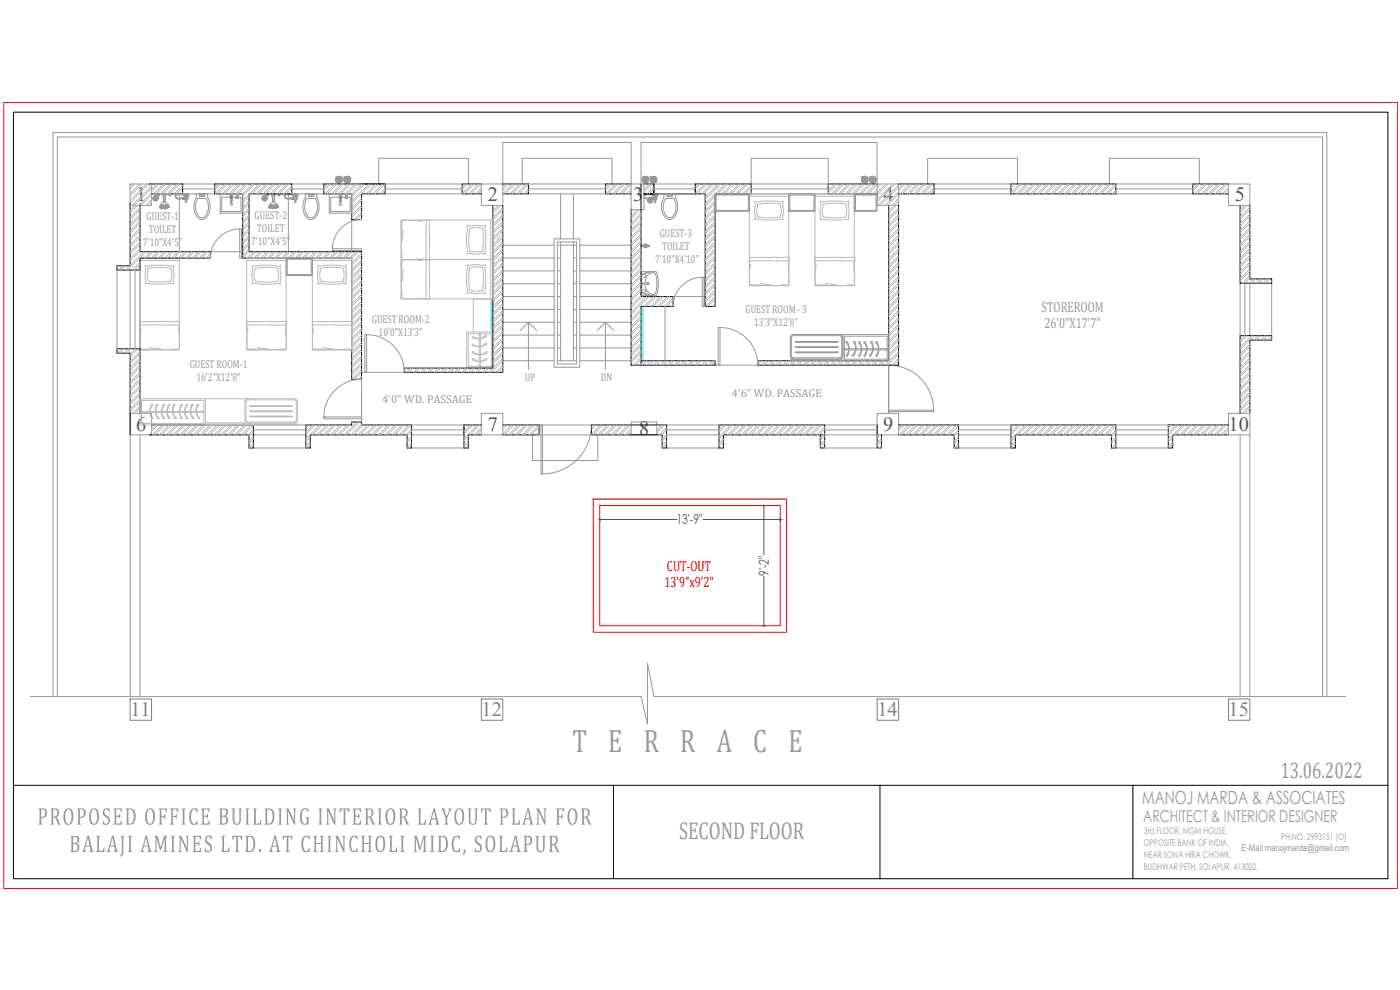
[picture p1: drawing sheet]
<svg xmlns="http://www.w3.org/2000/svg" width="420mm" height="297mm" viewBox="0 0 420 297" stroke-linecap="round" stroke-linejoin="round" font-family="sans-serif">
<defs><g id="words">
<text font-size="9.7" fill="#989898" x="171.8" y="225.7">T E R R A C E</text>
<g font-size="7.3" fill="#989898">
<text x="11.2" y="247.4">PROPOSED OFFICE BUILDING INTERIOR LAYOUT PLAN FOR</text>
<text x="203.8" y="251.7">SECOND FLOOR</text>
<text x="20.8" y="255.7">BALAJI AMINES LTD. AT CHINCHOLI MIDC, SOLAPUR</text>
</g>
<text font-size="6.8" fill="#989898" x="384.3" y="233.4">13.06.2022</text>
<g font-size="6.1" fill="#545454">
<text x="40.9" y="60.4">1</text>
<text x="146.4" y="60.4">2</text>
<text x="190" y="60.4">3</text>
<text x="265.1" y="60.4">4</text>
<text x="370.6" y="60.4">5</text>
<text x="40.9" y="129.2">6</text>
<text x="146.4" y="129.2">7</text>
<text x="191.9" y="130.6">8</text>
<text x="265.1" y="129.3">9</text>
<text x="368.7" y="129.2">10</text>
</g>
<g font-size="6.1" fill="#808080">
<text x="39.1" y="214.8">11</text>
<text x="144.5" y="214.8">12</text>
<text x="263.3" y="214.8">14</text>
<text x="368.7" y="214.8">15</text>
</g>
<text font-size="5.5" fill="#989898" x="342.8" y="241.2">MANOJ MARDA &amp; ASSOCIATES</text>
<text font-size="4.9" fill="#989898" x="343.1" y="246.7">ARCHITECT &amp; INTERIOR DESIGNER</text>
<g font-size="4.4" fill="#989898">
<text x="312.6" y="93.6">STOREROOM</text>
<text x="313.5" y="98.6">26'0&quot;X17'7&quot;</text>
</g>
<g font-size="4.4" fill="#f00">
<text x="200.2" y="171.2">CUT-OUT</text>
<text x="199.4" y="176.1">13'9&quot;x9'2&quot;</text>
</g>
<g font-size="4.1" fill="#545454">
<text x="203" y="157.3">13'-9&quot;</text>
<text x="230.7" y="172.8" transform="rotate(-90 230.7 172.8)">9'-2&quot;</text>
</g>
<g font-size="3.4" fill="#989898">
<text x="76.4" y="65.8">GUEST-2</text>
<text x="44" y="66.1">GUEST-1</text>
<text x="44.6" y="70">TOILET</text>
<text x="77.1" y="69.6">TOILET</text>
<text x="198" y="71.2">GUEST-3</text>
<text x="42.9" y="73.9">7'10&quot;X4'5&quot;</text>
<text x="75.4" y="73.5">7'10&quot;X4'5&quot;</text>
<text x="198.7" y="75.1">TOILET</text>
<text x="196.6" y="78.9">7'10&quot;X4'10&quot;</text>
<text x="223.7" y="94">GUEST ROOM - 3</text>
<text x="111.6" y="96.9">GUEST ROOM-2</text>
<text x="113.6" y="100.7">10'0&quot;X13'3&quot;</text>
<text x="226.3" y="97.8">13'3&quot;X12'8&quot;</text>
<text x="57" y="110.4">GUEST ROOM-1</text>
<text x="59" y="114.3">16'2&quot;X12'8&quot;</text>
<text x="157.5" y="114.2">UP</text>
<text x="180.3" y="114.2">DN</text>
<text x="219.6" y="119">4'6&quot; WD. PASSAGE</text>
<text x="114.7" y="120.8">4'0&quot; WD. PASSAGE</text>
</g>
<g font-size="2.8" fill="#989898">
<text x="343.3" y="250.3">3rd FLOOR, MGM HOUSE,</text>
<text x="384.5" y="251.9">PH.NO. 2993151 (O)</text>
<text x="343.3" y="253.9">OPPOSITE BANK OF INDIA,</text>
<text x="343.3" y="257.3">NEAR SONA HIRA CHOWK,</text>
<text x="372.6" y="255.4">E-Mail:manojmarda@gmail.com</text>
<text x="343.3" y="261">BUDHWAR PETH, SOLAPUR. 413002.</text>
</g>
</g></defs>
<!-- layer: TEXT -->
<path d="M9 209h183.4l1.9 8.3v-18.3l2 10h207.6" fill="none" stroke="#989898" stroke-width=".3"/>
<!-- layer: wall -->
<path d="M4 33.7h412.5v230h-412.5zM4 235.6h412.5M184.1 235.6v28.1M264.1 235.6v28.1M340 235.6v28.1" fill="none" stroke="#000" stroke-width=".3"/>
<path d="M1.1 30.7h418.4v235.9h-418.4z" fill="none" stroke="#f00" stroke-width=".3"/>
<!-- layer: TEXT -->
<g fill="#989898">
<path d="M153.6 242.6h1.1l-.3 .4v4.1h1l.4-1.1h.3l-.1 1.4h-2.4l.3-.4v-3.9z"/>
<path d="M160.9 242.6h.9l1.6 3.7v-3.3l-.3-.4h1l-.4 .7v4.1h-.3l-1.8-4v3.6l.3 .4h-1l.4-.6v-3.5z"/>
<path d="M166.9 242.6h2.4v1h-.2l-.4-.7h-1v1.9h.7l.2-.6h.3v1.5h-.3l-.2-.5-.7-.1v1.8l.4 .5h-1.2l.3-.4v-4z"/>
<path d="M149.8 250.8h1.1l-.3 .6v3.9h1l.4-1.1h.2v1.5h-2.4l.3-.5v-4z"/>
<path d="M160.7 250.8h1.1l-.3 .4v3.5l.2 .5 .5 .2 .6-.3 .2-.5v-3.4l-.3-.4h1.1l-.3 .4-.1 3.6-.2 .5-.6 .4-1-.1-.5-.5-.1-3.9z"/>
<path d="M158.3 242.5h.4l1 4.3 .4 .6h-1.3l.3-.3-.1-1.3h-1.3l-.2 1.2 .4 .4h-1.2l.5-.9zM158.4 243.2l-.6 2.3h1.1z"/>
<path d="M170.8 243l.6-.4 .7-.1 .7 .5 .3 .6 .2 1.4-.2 1.4-.5 .8-.6 .3-1-.2-.6-1v-2.1zM171.4 243l-.5 1v1.8l.4 1.1 .6 .3 .7-.7v-2.5l-.4-1-.3-.2z"/>
<path d="M174.4 242.6h1.6l.8 .4 .2 1.1-.5 .8a.3 .3 0 0 0-.3 .3 .3 .3 0 0 0 .3 .3l1 1.9h-.8l-1-2.1h-.5v1.6l.3 .5h-1.1l.3-.4v-3.9zM175.2 242.9v2.1h.7l.5-.7v-1l-.5-.4z"/>
<path d="M146.4 251l.6-.3 .8 .2 .5 .4 .3 1-.1 2.1-.4 .9-.6 .4-1.1-.2-.6-1.2v-2zM146.7 251.2l-.4 .9v1.8l.4 1.3 .5 .2 .5-.2 .3-.8 .1-2.1-.5-1.1z"/>
<path d="M154.5 250.7h.5l.9 4.2 .4 .8h-1.3l.4-.6-.2-1.1h-1.3l-.2 1.1 .4 .6h-1.2l.5-.9zM154.6 251.4l-.6 2.3h1.1z"/>
<path d="M157.2 250.8h1.8l.5 .4 .2 .4-.3 1.5-.5 .4h-.9v1.5l.3 .7h-1.1l.3-.6v-3.9zM158 251.1v2.1h.6l.5-.6v-.9l-.4-.6z"/>
<path d="M164.8 250.8h1.7l.6 .2 .3 1.1-.5 1.1a.28 .28 0 0 0-.3 .2 .28 .28 0 0 0 .3 .3l1 2h-.8l-.9-2.2h-.6v1.5l.4 .7h-1.2l.3-.5v-4zM165.6 251.1v2.1h.7l.5-.6v-1l-.4-.5z"/>
</g>
<!-- layer: DOORS -->
<path d="M71.9 68.7v8.7h.6v-8.7a8.7 8.7 0 0 0-9.3 8.7M108.5 65.9a8.8 8.8 0 0 0-8.7 9.3h8.7v-.6h-8.7M210.7 83.2v8.7h.6v-8.7a8.8 8.8 0 0 0-9.3 8.7M216.1 98.3v11.3h-.6v-11.3a11.3 11.3 0 0 1 11.9 11.3M108.5 113.8a11.4 11.4 0 0 0-11.3 11.8h11.3v-.5h-11.3M110 100.4h-.5v11.3h.5v-11.3a11.3 11.3 0 0 1 11.3 11.3M161.8 127.5h15.7a14.7 14.7 0 0 1-14.7 14.7M162.4 127.5h.4v14.7h-.4zM266.7 123.1h13.5v.4h-13.5zM280.2 123.1a13.5 13.5 0 0 0-13.5-13.5v14.4" fill="none" stroke="#989898" stroke-width=".3"/>
<!-- layer: S-COL -->
<path d="M39 55.2h6.5v6.4h-6.5zM144.5 55.2h6.4v6.4h-6.4zM189.4 55.2h3.9v7.7h-3.9zM263.2 55.2h6.5v6.4h-6.5zM368.7 55.2h6.4v6.4h-6.4zM39 124h6.5v6.5h-6.5zM144.5 124h6.4v6.5h-6.4zM189.4 126.6h7.7v3.9h-7.7zM263.2 124h6.5v6.5h-6.5zM368.7 124h6.4v6.5h-6.4z" fill="none" stroke="#989898" stroke-width=".3"/>
<!-- layer: TOILET BLOCKS -->
<g fill="none" stroke="#989898" stroke-width=".3">
<path d="M45.9 59.5l.1 .1M46 59.6v.2M46 59.8h-.1M46 59.8l.2 .1M46 59.1l.2 .1M46.2 59.2v.2M46.2 59.9v.2M46.2 59.4l-.2 .2M46.2 59.4l.2 .2M46.3 58.8h.1M46.4 58.8v.3M46.4 59.6v.2"/>
<path d="M46.4 59.1l-.2 .1M46.4 59.8l-.2 .1M46.4 59.1l.2 .1M46.4 59.8l.2 .1M46.6 58.7h.1M46.6 59.2v.2M46.6 59.9v.3M46.6 58.7l-.2 .1M46.6 59.4l-.2 .2M46.6 58.7l.2 .1M46.6 59.4l.2 .2M46.8 58.8v.3"/>
<path d="M46.8 59.6v.2M46.8 59.1l-.2 .1M46.8 59.8l-.2 .1M46.8 59.1l.2 .1M46.8 59.8l.2 .1M47 58.7l-.2 .1M47 59.2v.2M47 59.9v.3M47 59.4l-.2 .2M47 59.4l.3 .2M47.3 58.9v.2M47.3 59.6v.2"/>
<path d="M47.3 59.1l-.3 .1M47.3 59.8l-.3 .1M47.3 59.1l.1 .1M47.3 59.8l.1 .1M47.3 58.3h.6M47.4 58.6h.1M47.4 58.7h.1M47.5 58.5l-.3-.3h.8l-.3 .3M47.5 58.4h.3M47.5 59.2v.2M47.5 59.4l-.2 .2M47.5 59.4v.1"/>
<path d="M47.5 58.5h.2v.3h-.2zM47.7 58.6h.1M47.7 58.7h.1M48.9 58.4h.9l-.3 1.9-.2 .2-.2-.2zM49.1 58.2v2.5M49.5 58.2v2.5M50 58.2l-.2 .2M50 58.2h-1.4l.2 .2M50.8 58.3h.5M50.8 58.6h.1M50.8 58.7h.1M50.9 58.4h.3"/>
<path d="M50.9 58.5l-.3-.3h.8l-.3 .3M50.9 58.5h.2v.3h-.2zM51.1 58.6h.1M51.1 58.7h.1M53 58.2l1-.1 1.3 .4M53.1 58.3a.8 .8 0 0 0-.5 1 .8 .8 0 0 0 1 .5l1-.2M53.8 58.2v17.3M54.7 59.3h.4v.4h-.4zM54.7 59.3v.4M54.8 59.3v.4v-.4M54.8 59.3v.4M54.9 59.3v.4"/>
<path d="M55 59.3v.4M55.3 59.2v.5M55.3 58.2h1.1M55.3 59.7l.1 .1M55.3 58.8a1.89 1.89 0 0 0-2.5 .1l.1 .3 .5 .3 1.2-.2M55.4 59.8l.4 .3M55.4 59.1v.4M55.4 59.5l-.1 .2M55.4 59.1h-.3v.7h.3M55.4 59.1l.1 .1M55.6 58.2v.3h.5M55.6 58.4h.5"/>
<path d="M55.6 59.9v.8M55.6 59.8l.2 .1M55.6 59.8l-.2 .1M55.6 58.5h.1M55.6 58.8v.2M55.7 58.2v.3M55.8 58.9h.1M55.8 58.9l-.4 .2M55.8 58.9v.1M55.8 60v.1M55.8 59l-.3 .2M55.9 59l.5 .3"/>
<path d="M55.9 59v-.1l.3 .3M56 58.6l.5 .1h-.5zM56 58.2v.3M56.1 59.8l-.2 .1M56.1 59.9l-.1 .8M56.1 58.5h.1M56.1 58.8v.2M56.2 58.2l-.1 .3M56.2 58.6l.3-.2 .2 .3-.2 .2-.3-.2M56.2 59.8l.1 .1M56.3 58.5h-1v.3h1M56.3 59.5v.1"/>
<path d="M56.3 59.3v.2M56.3 59.8l-.4 .3M56.4 59.7l-.3 .1M56.4 59.2v.5M58.9 58.2h3.4v1a5.2 5.2 0 0 1-.7 6.4 2.25 2.25 0 0 1-3.2-2.1l-.2-2 .7-2.3zM59.3 59.6h2.6a4.4 4.4 0 0 1-.8 5.6 1.63 1.63 0 0 1-2.1-1.4 5.2 5.2 0 0 1 .3-4.2zM59.8 58.2h1.6v.8h-1.6zM60.1 58.2l-.3 .3M60.7 58.2l-.8 .8M61.3 58.2l-.8 .8M61.4 58.6l-.4 .4M66.1 58.2h6.7v5.8h-6.7z"/>
<path d="M66.6 59.1h5.7v4.4h-5.7zM69.1 59.2a.36 .36 0 0 1 .3-.4 .36 .36 0 0 1 .4 .4M69.1 59.2v-.6l.5-.2 .2 .4-.1 1.4M69.1 59.2l.1 1M70.8 59.5h.1M70.9 59.3h.1M70.9 59.2h.1M70.9 59.5h.1M70.9 59.6h.5M70.9 59.5l.1 .1M71 58.4h.3l.1 .6h-.5h.5l.1 .4v.2h-.6M71 58.2v.2"/>
<path d="M71 58.2h.4M71 59.1l-.1 .1M71 59.1h.1M71 59.6h.1M71 58.4l-.1 1.2M71 58.2h.4v.2h-.4M71 58.2h.1M71 59.1v.1M71 59.2h.1M71 59.5h.1M71 59.3h.1M71 59.5v.1"/>
<path d="M71.1 59.2h.1M71.1 59.5h.1M71.1 59.5v.1M71.1 59.1v.1M71.2 59.1h.1M71.2 59.6h.1M71.2 59.1l.1 .1M71.3 59.2h.1M71.3 59.5h.2M71.3 59.3h.1M71.3 59.5l-.1 .1M71.3 59.5h.1"/>
<path d="M71.3 59.1l.2 .1M71.3 58.2h.1M71.3 59.1v.1M71.4 59.1h.1M71.4 59.6h.1M71.5 59.3h.1M71.5 59.2h.1M78.6 59.5l.1 .1M78.7 59.6l.2 .3M78.8 59.1l.1 .1M78.9 59.2v.2M78.9 59.9v.2"/>
<path d="M78.9 59.4l-.2 .2M78.9 59.4l.2 .2M79.1 58.8h.1M79.1 58.8v.3M79.1 59.6v.2M79.1 59.1l-.2 .1M79.1 59.8l-.2 .1M79.1 59.1l.2 .1M79.1 59.8l.2 .1M79.3 58.7h.1M79.3 59.2v.2M79.3 59.9v.3"/>
<path d="M79.3 58.7l-.2 .1M79.3 59.4l-.2 .2M79.3 58.7l.3 .1M79.3 59.4l.3 .2M79.6 58.8v.3M79.6 59.6v.2M79.6 59.1l-.3 .1M79.6 59.8l-.3 .1M79.6 59.1l.2 .1M79.6 59.8l.2 .1M79.7 58.7l-.1 .1M79.8 59.2v.2"/>
<path d="M79.8 59.9v.3M79.8 59.4l-.2 .2M79.8 59.4l.2 .2M79.9 58.2l.3 .3M80 58.2h.8M80 59.1l.2 .3M80 58.9v.2M80 59.6v.2M80 59.1l-.2 .1M80 59.8l-.2 .1M80 59.8l.2 .1M80.1 58.3h.5"/>
<path d="M80.2 58.6h.1M80.2 59.4l-.2 .2M80.2 59.4v.1M80.2 58.7h.1M80.2 58.4h.3M80.3 58.5h.2v.3h-.2zM80.5 58.6h.1M80.5 58.7h.1M80.7 58.2l-.2 .3M81.3 58.2l.3 .2M81.4 58.2h1.4l-.3 .2M81.9 58.2v2.5"/>
<path d="M82.3 58.2v2.5M83.5 58.3h.5M83.6 58.6h.1M83.6 58.7h.1M83.6 58.4h.3M83.7 58.5h.2v.3h-.2zM83.9 58.6h.1M83.9 58.7h.1M84.1 58.2l-.3 .3M84.2 58.2h-.9l.3 .3M85.8 58.2l.9-.1 1.4 .4M85.8 58.3a.8 .8 0 0 0-.5 1 .8 .8 0 0 0 1.1 .5l1-.2"/>
<path d="M85.9 58.5l-.4 .4 .3 .4 .8 .2 .8-.2M85.9 58.5l.9-.1 1.3 .4M86.5 58.2v17.3M87.4 59.3h.5v.4h-.5zM87.4 59.3v.4M87.5 59.3v.4M87.6 59.3v.4M87.6 59.3v.4v-.4M87.7 59.3v.4M88 59.2v.5M88.1 58.2h1.1M88.1 59.7l.3 .1"/>
<path d="M88.1 58.5h.9M88.1 58.5v.3h.9M88.1 59.1l.1 .4M88.2 59.5l-.1 .2M88.2 59.1v.1M88.2 59.8v.1M88.3 58.2l.1 .3h.4M88.3 58.4h.6M88.3 59.9l.1 .8M88.4 59.8l.1 .1M88.4 58.5h.1M88.4 58.8v.2"/>
<path d="M88.4 58.2v.3M88.5 58.9l-.6 .2v.7l.6 .3M88.5 59l-.3 .2M88.7 59l.1 .1M88.7 58.9v.1M88.7 60v.1M88.7 58.9l.4 .2M88.7 58.9l-.2 .1M88.7 58.2v.3M88.8 59.8l.3 .1M88.8 59.1l.2 .1M88.8 59.8l-.1 .1"/>
<path d="M88.8 58.5h.1M88.8 58.8v.2M88.9 59.9l-.1 .8M88.9 58.2l-.1 .3M89 58.6l.3-.2 .2 .3-.2 .2-.3-.2M89 59.5l.2 .2M89 59.1v.4M89.1 59.1l-.1 .1M89.1 59.2v.6l-.4 .3M89.2 58.6v.1M89.3 58.6l-.6 .1 .6 .1M91.6 58.2h3.5v1a5.2 5.2 0 0 1-.8 6.4 2.25 2.25 0 0 1-3.2-2.1l-.2-2 .7-2.3z"/>
<path d="M92.1 59.6h2.5a4.5 4.5 0 0 1-.7 5.6 1.81 1.81 0 0 1-2.3-1.8 5.1 5.1 0 0 1 .5-3.8zM92.6 58.2h1.6v.8h-1.6zM92.9 58.2l-.3 .3M93.4 58.2l-.8 .8M94 58.2l-.8 .8M94.2 58.6l-.4 .4M98.8 58.2h6.8v5.8h-6.8zM99.3 59.1h5.8v4.4h-5.8zM101.8 59.2v-.6l.6-.2 .2 .4-.2 1.4M101.8 59.2l.2 1M101.8 59.2a.36 .36 0 0 1 .4-.4 .36 .36 0 0 1 .3 .4M103.6 59.3h.1"/>
<path d="M103.6 59.6h.6zM103.6 59.2h.1M103.6 59.5h.1M103.6 59.6v-.6h.6v.6M103.6 59.5l.1 .1M103.7 58.2h.5M103.7 59.1l-.1 .1M103.7 59.1h.1M103.7 59.6h.1M103.7 58.2h.4v.2h-.3M103.7 58.2l.1 .2M103.7 58.2h.4"/>
<path d="M103.7 58.4h.4M103.7 59.1l.1 .1M103.8 58.4l-.1 .6h.5l-.1-.6M103.8 59.3h.1M103.8 59.5l-.1 .1M103.9 59.2h.1M103.9 59.5h.1M103.9 59.5v.1M103.9 59.6h.1M103.9 59.1v.1M103.9 59.1h.1M103.9 59.1l.1 .1"/>
<path d="M104 59.5l-.1 .1M104 59.3h.1M104 59.2h.1M104 59.5h.1M104.1 58.2h.1M104.1 59.5v.1M104.1 59.1l.1 .1M104.1 59.1v.1M104.2 59.1h.1M104.2 59.6h.1M104.2 59.2h.1M104.2 59.5l-.1 .1"/>
<path d="M104.2 59.5h.1M104.2 59.3h.1M193.8 58.2l.9-.1 1.4 .4M193.8 58.3a.8 .8 0 0 0-.5 1 .8 .8 0 0 0 1.1 .5l1-.2M194.5 59.7l.1 .1M194.6 59.8v.2M194.7 59.4h.1M194.8 59.4v.3M194.8 59.7l-.2 .1M194.8 59.7l.2 .1M195 59.3h.1M195 59.8v.2"/>
<path d="M195 59.3l-.2 .1M195 59.3l.3 .1M195.3 59.4v.3M195.3 59.7l-.3 .1M195.3 59.7l.2 .1M195.4 59.3h.5v.4h-.5zM195.4 59.4h-.1M195.4 59.3v.4M195.5 59.8v.2M195.5 59.3v.4M195.6 59.3v.4M195.7 59.3v.4v-.4"/>
<path d="M195.7 59.7l-.2 .1M195.7 59.3v.4M196 59.2l.1 .6-.4-.1M196.1 58.2h1.1M196.1 59.8l.4 .3M196.1 58.8a1.97 1.97 0 0 0-2.6 .1l.1 .3 .6 .3 1.2-.2M196.1 59.1h-.2v.9M196.1 58.5h.9M196.1 58.5v.3h.9M196.1 59.1v.4M196.1 59.5v.2M196.1 59.1l.1 .1"/>
<path d="M196.3 58.4h.6M196.3 58.2l.1 .3h.4M196.3 59.9l.1 .8M196.3 59.8l.2 .1M196.3 59.8l-.2 .1M196.4 58.8v.2M196.4 58.2v.3M196.5 58.9l-.4 .2M196.5 59l-.3 .2M196.5 58.9l.6 .3M196.5 58.9v.1M196.5 60v.1"/>
<path d="M196.6 59l.2 .1M196.7 60v.1M196.7 58.9v.1M196.7 58.6v.1M196.7 58.2v.3M196.8 58.8h.4M196.8 58.6h.4M196.8 59.1l.2 .1M196.8 59.8l-.2 .1M196.8 58.5h.1M196.8 58.8v.2M196.9 59.9l-.1 .8"/>
<path d="M196.9 58.2l-.1 .3M197 59.8h-.2M197 58.6l.3-.2 .2 .3-.2 .2-.3-.2M197 59.8l.1 .1M197 59.5l.2 .2M197.1 59.8l-.4 .3M197.1 59.1l-.1 .1M197.1 59.2l-.1 .6M197.2 59.3l-.2 .2M197.2 58.6v.1M199.7 59.6h2.5a4.3 4.3 0 0 1-1 5.7 2.29 2.29 0 0 1-2.1-2.4l.1-2.1zM200.2 58.2h1.6v.8h-1.6z"/>
<path d="M200.5 58.2l-.3 .3M201.1 58.2l-.8 .8M201.6 58.2l-.8 .8M201.8 58.6l-.4 .4M202.7 59.2a5.2 5.2 0 0 1-.8 6.4 2.25 2.25 0 0 1-3.2-2.1l-.2-2 .7-2.3v-1h3.5v1.1M46.6 60.2h-.2M46.6 60.2l.2 .1M46.8 60.3h.1M47 60.2l-.2 .1M47 60.2h.1M48 62.1h.1M48.1 61.9h.1"/>
<path d="M48.2 61.8h.1M48.2 62.1h.1M48.3 61.6h.1M48.3 62h.1M48.4 61.8h.1M48.4 62.2h.1M48.4 61.7h.1M48.4 62.1h.1M48.5 62.3h.1M48.5 61.8h.1M48.6 61.7h.1M48.6 62.1h.1"/>
<path d="M48.7 62.3h.1M48.7 61.9h.1M48.8 61.7h.1M48.8 62.1h.1M48.9 62.4h.1M48.9 62h.1M49 61.8h.1M49 62.1h.1M49 62h.1M49.1 62.4h.1M49.1 60.7a.74 .74 0 0 0-.8 .8l1.2 .2 .8-.2a.81 .81 0 0 0-.8-.8M49.1 62.2h.1"/>
<path d="M49.2 61.8h.1M49.2 62h.1M49.3 61.8h.1M49.3 62h.1M49.3 62.2h.1M49.3 62.4h.1M49.5 62h.1M49.5 61.8h.1M49.5 62.2h.1M49.6 62.4h.1M49.6 62h.1M49.7 61.8h.1"/>
<path d="M49.7 62.1h.1M49.8 62.4h.1M49.8 62h.1M49.9 61.7h.1M49.9 62.1h.1M50 62.3h.1M50 61.9h.1M50.1 61.7h.1M50.1 62.1h.1M50.1 62.3h.1M50.1 61.9h.1M50.2 61.7h.1"/>
<path d="M50.2 62.1h.1M50.3 61.8h.1M50.3 62.2h.1M50.4 61.6h.1M50.4 62h.1M50.5 61.8h.1M50.5 62.1h.1M50.6 61.9h.1M50.6 62.1h.1M55.6 60.7l.2 .1 .2-.1M55.8 60h.1M69.2 60.1l.1 .1"/>
<path d="M69.3 60.1l-.2-.9 .3-.3 .3 .3-.1 .9-.2 .2-.1-.1M69.3 60.4v.1M69.3 60.2v.2M69.3 60.5h.3M69.3 60.1h.3M69.3 60.4l.2 .1M69.6 60.4l-.1 .1M69.6 60.2v.3M79.3 60.2h-.1M79.3 60.2l.3 .1M79.6 60.3h.1M79.8 60.2l-.2 .1"/>
<path d="M79.8 60.2h.1M80.7 62.1h.1M80.9 61.9h.1M80.9 62.1h.1M81 61.8h.1M81 62h.1M81 61.6h.1M81.1 61.5l1.1 .2 .8-.2M81.1 61.8h.1M81.1 62.2h.1M81.2 61.7h.1M81.2 62.1h.1"/>
<path d="M81.3 61.8h.1M81.3 62.3h.1M81.3 61.7h.1M81.3 62.1h.1M81.4 62.3h.1M81.4 61.9h.1M81.5 62.1h.1M81.5 61.7h.1M81.6 62.4h.1M81.6 62h.1M81.7 62.1h.1M81.7 61.8h.1"/>
<path d="M81.8 62h.1M81.8 60.3l.2 .2 .3-.2M81.8 62.4h.1M81.8 60.3l-.2-1.9h.9l-.2 1.9M81.9 60.7a.78 .78 0 0 0-.8 .8M81.9 61.8h.1M81.9 62.2h.1M81.9 62h.1M82.1 61.8h.1M82.1 62h.1M82.1 62.2h.1M82.1 62.4h.1"/>
<path d="M82.2 62h.1M82.2 60.7a.78 .78 0 0 1 .8 .8M82.3 61.8h.1M82.3 62.2h.1M82.3 62.4h.1M82.4 62h.1M82.4 61.8h.1M82.4 62.1h.1M82.5 62h.1M82.6 62.4h.1M82.6 61.7h.1M82.6 62.1h.1"/>
<path d="M82.7 62.3h.1M82.7 61.9h.1M82.8 61.7h.1M82.8 62.1h.1M82.9 62.3h.1M82.9 61.9h.1M82.9 61.7h.1M83 62.1h.1M83 61.8h.1M83.1 62.2h.1M83.1 61.6h.1M83.1 62h.1"/>
<path d="M83.2 61.8h.1M83.2 62.1h.1M83.3 61.9h.1M83.4 62.1h.1M88.4 60.7l.2 .1 .2-.1M88.7 60l-.2 .1M102 60.2v.3M102 60.4l.2 .1M102 60.1l-.1-.9 .3-.3 .3 .3-.2 .9M102 60.5h.3M102.2 60.2h-.2M102.3 60.1l-.1 .1"/>
<path d="M102.3 60.4l-.1 .1M102.3 60.4v.1M102.4 60.1l-.2 .2-.2-.1M102.4 60.2l-.1 .2M192.3 74.5h.2M192.3 73h.2M192.4 73.1v1.4M192.5 73.1v1.4M192.5 73.7h.7M192.5 73.6h.7M193.2 73.6v.4M193.2 73.6l.4-.3a.41 .41 0 0 1 .5 .1 .41 .41 0 0 1 0 .5l-.2 .4"/>
<path d="M193.2 74l.3 .3M193.2 73.5v.5M193.2 74h-.7M193.2 74l.3 .2M193.2 73.5l.1-.1a.51 .51 0 0 1 .7-.1 .51 .51 0 0 1 .2 .7M193.5 74.3h.4M194.2 74l-.3 .2M194.2 74h.5M194.2 73.7h.5M194.2 73.6h.5M194.3 60.1l.1 .1M194.4 60.4h.1"/>
<path d="M194.4 60.2v.2M194.4 60.4l.2 .1M194.6 60.5v.2M194.6 60l-.2 .2M194.6 60l.2 .2M194.7 73.9l.2-.3-.2 .4M194.8 60.2v.2M194.8 60.4l-.2 .1M194.8 60.4l.2 .1M195 60.5v.2M195 60l-.2 .2M195 60.7l-.1 .2"/>
<path d="M195 60l.3 .2M195 60.7l.3 .2M195.3 60.2v.2M195.3 60.9h.1M195.3 60.4l-.3 .1M195.3 60.4l.2 .1M195.5 60.5v.2M195.5 60l-.2 .2M195.5 60.7l-.2 .2M195.5 60l.2 .2M195.5 60.7l.1 .1M195.7 60.2v.2"/>
<path d="M195.7 60.4l-.2 .1M195.7 60.4l.1 .1M195.9 60l-.2 .2M195.9 60v.1M196.4 60.7l.2 .1 .2-.1M196.5 60h.2M192.4 87.7l2.6 .9M192.6 82.9v4.4l.2 .4M192.8 87.7l2.3 .7M193 86.9l.8 .2M193.4 82.4l.8 .4M193.8 83l.1 .2"/>
<path d="M193.8 83.1l-.8 .2M193.9 87l-.1 .1M194 87.1l1 1 1 .2M194.2 87.3l-.8 .4M195 81.5l-2.6 1M195.1 81.7a3.1 3.1 0 0 0-2.5 1.2M195.9 81.8h.3a3.4 3.4 0 0 1 1 3.3 5.4 5.4 0 0 1-.8 3.1l-.5 .1M196 81.8a3.3 3.3 0 0 0-2.2 4.5l.2 .8M196.7 81.5l.4 .3M196.7 81.5h-3.9l-.4 .5v6.4l.4 .2 3.9 .1M197.1 88.3l-.4 .3M197.1 81.8a12.4 12.4 0 0 1 0 6.5"/>
<circle cx="46.7" cy="59.5" r=".83"/>
<circle cx="47.4" cy="58.6" r=".06"/>
<circle cx="47.6" cy="58.6" r=".06"/>
<circle cx="47.9" cy="58.6" r=".06"/>
<circle cx="50.8" cy="58.6" r=".06"/>
<circle cx="51" cy="58.6" r=".06"/>
<circle cx="51.3" cy="58.6" r=".06"/>
<circle cx="55.8" cy="59.5" r=".4"/>
<circle cx="69.4" cy="58.6" r=".11"/>
<circle cx="79.4" cy="59.5" r=".83"/>
<circle cx="80.1" cy="58.6" r=".06"/>
<circle cx="80.3" cy="58.6" r=".06"/>
<circle cx="80.6" cy="58.6" r=".06"/>
<circle cx="83.5" cy="58.6" r=".06"/>
<circle cx="83.7" cy="58.6" r=".06"/>
<circle cx="84" cy="58.6" r=".06"/>
<circle cx="88.6" cy="59.5" r=".36"/>
<circle cx="88.6" cy="59.5" r=".4"/>
<circle cx="102.2" cy="58.6" r=".11"/>
<circle cx="196.6" cy="59.5" r=".36"/>
<circle cx="196.6" cy="59.5" r=".4"/>
<circle cx="69.4" cy="61.3" r=".36"/>
<circle cx="102.2" cy="61.3" r=".36"/>
<circle cx="193.7" cy="73.8" r=".28"/>
<circle cx="193.7" cy="73.8" r=".19"/>
<circle cx="195.1" cy="60.1" r=".83"/>
<circle cx="193.1" cy="85.1" r=".23"/>
<circle cx="194.4" cy="85.1" r=".28"/>
<circle cx="194.4" cy="85.1" r=".36"/>
</g>
<!-- layer: wall -->
<g fill="none" stroke="#000" stroke-width=".3">
<path d="M44.8 55.2h10v3h-9.3M64.4 55.2h23.2v3h-12.9v17.3h33.8v38.3h-2.9v-36.4h-32.8v-19.2h-8.4zM108.5 55.2h7.1v3h-7.1v7.7h-2.9v-7.7h-8.4v-3h18.4M144.5 55.2h-5.8v3h5.8M150.9 55.2h7.7v3h-7.7M189.4 55.2h-7.7v3h7.7M192.4 55.2v33.8h9.6v2.9h-9.6v17.7M193.3 55.2h2.9v3h-2.9h15.4M208.7 55.2h16.7v3h-10.8v33.7h-3v-33.7h-2.9zM263.2 55.2h-14.6v3h14.6M269.6 55.2h10.7v3h-10.7M303.4 55.2h31.5v3h-31.5z"/>
<path d="M368.7 55.2h-10.7v3h10.7M39 61v18.8h-3.9v1.2h6.9v-3.6h21.2v-1.9h-21.2v-14.5M147.9 61.6v48.8h-26.6v1.3h29.6v-50.1M189.4 62.9v46.7h25.2v-1.4h-22.2M266.7 61.6v46.6h-39.3v1.4h42.3v-48M372.2 61.6v23.4h9.4v-1.3h-6.5v-22.1M42 124v-19.4h-6.9v1.4h3.9v24.5M45.5 127.5h30.5v6.9h-1.3v-3.9h-29.9M91.8 127.5h13.8v-.9h2.9v.9h15v6.9h-1.3v-3.9h-29.1v3.9h-1.3zM144.5 127.5h-5.3v6.9h1.4v-3.9h3.9M150.9 127.5h10.9v3h-10.9M177.5 127.5h22.5v6.9h-1.3v-3.9h-21.2z"/>
<path d="M246.2 130.5v3.9h1.3v-6.9h-31.7v6.9h1.3v-3.9h30.4M263.2 127.5v6.9h1.4v-3.9M269.7 127.5h18v6.9h-1.3v-3.9h-16.7M303.4 127.5h31.5v6.9h-1.3v-3.9h-28.9v3.9h-1.3zM368.7 127.5h-18.1v6.9h1.3v-3.9h16.8M372.2 124v-23.3h9.4v1.3h-6.5v22"/>
</g>
<!-- layer: MARKING -->
<g fill="none" stroke="#989898" stroke-width=".3">
<path d="M54.8 55.2h9.6M54.8 56.7h9.6M54.8 58.2h9.6M87.6 55.2h9.6M87.6 56.7h9.6M87.6 58.2h9.6M115.6 55.2h23.1M115.6 56.7h23.1M115.6 58.2h23.1M150.9 55.2v-12.4h38.5v12.4M158.6 55.2h23.1M158.6 56.7h23.1"/>
<path d="M158.6 58.2h23.1M168.2 58.2v13.5M172.1 58.2v13.5M192.4 55.2v-12.4h70.8v12.4M196.2 55.2h12.5M196.2 56.7h12.5M196.2 58.2h12.5M225.4 55.2h23.2M225.4 56.7h23.2M225.4 58.2h23.2M280.3 55.2h23.1M280.3 56.7h23.1"/>
<path d="M280.3 58.2h23.1M334.9 55.2h23.1M334.9 56.7h23.1M334.9 58.2h23.1M63.2 75.5h9.6M105.6 65.9v.3M105.6 66.8v8.7M150.9 73.6h15.4M150.9 77.4h15.4M167.3 73.6h5.7M167.3 77.4h.9M168.2 72.6v35.6"/>
<path d="M172.1 72.6v35.6M172.1 77.4h.9M174 73.6h15.4M174 77.4h15.4M35.1 81v23.6M39 81v23.6M40.5 81v23.6M42 81v23.6M150.9 81.3h15.4M150.9 85.1h15.4M150.9 89h15.4M150.9 92.8h15.4"/>
<path d="M150.9 96.7h15.4M167.3 81.3h.9M167.3 85.1h.9M167.3 89h.9M167.3 92.8h.9M167.3 96.7h.9M172.1 81.3h.9M172.1 85.1h.9M172.1 89h.9M172.1 92.8h.9M172.1 96.7h.9M174 81.3h15.4"/>
<path d="M174 85.1h15.4M174 89h15.4M174 92.8h15.4M174 96.7h15.4M202 89h9.6M372.2 85v15.7M373.6 85v15.7M375.1 85v15.7M381.6 85v15.7M108.5 113.8v12.8M108.5 111.7h12.8M150.9 100.5h15.4"/>
<path d="M150.9 104.4h15.4M150.9 108.2h15.4M167.3 100.5h.9M167.3 104.4h.9M167.3 108.2h.9M168.2 108.2h4.8M172.1 100.5h.9M172.1 104.4h.9M174 100.5h15.4M174 104.4h15.4M174 108.2h15.4M214.6 109.6h12.8"/>
<path d="M266.7 109.6v14.4M39 130.5v78.5M42 130.5v78.5M76 134.4h15.8M76 127.5h15.8M76 129h15.8M76 130.5h15.8M123.5 134.4h15.7M123.5 127.5h15.7M123.5 129h15.7M123.5 130.5h15.7M161.8 130.5h15.7"/>
<path d="M200 134.4h15.8M200 127.5h15.8M200 129h15.8M200 130.5h15.8M247.5 134.4h15.7M247.5 127.5h15.7M247.5 129h15.7M247.5 130.5h15.7M287.7 134.4h15.7M287.7 127.5h15.7M287.7 129h15.7M287.7 130.5h15.7"/>
<path d="M334.9 134.4h15.7M334.9 127.5h15.7M334.9 129h15.7M334.9 130.5h15.7M372.2 130.5v78.5M375.1 130.5v78.5M15.9 209v-169.2h382.3v169.2"/>
</g>
<!-- layer: wall -->
<path d="M193 91.9v16.3" fill="none" stroke="#0ff" stroke-width=".3"/>
<!-- layer: FURNITURE -->
<g fill="none" stroke="#989898" stroke-width=".3">
<path d="M214.6 58.2h10.3v5.2h-10.3zM214.9 58.5h9.7v4.6h-9.7zM236.7 58.2h7.9v5.2h-7.9zM237 58.5h7.3v4.6h-7.3zM256.4 58.2h6.8v5.2h-6.8zM256.7 58.5h6.2v4.6h-6.2zM199.6 91.9v16.3M237.2 107.9v.3h15.8v-7.8h13.7v7.8h-13.7v-.3zM237.2 101.3v5.4a.99 .99 0 0 0 1 1M237.5 101.3v5.4l.2 .5 .5 .2M238.2 100.3a.99 .99 0 0 0-1 1M238.2 100.7l-.5 .2-.2 .4"/>
<path d="M238.2 100.7h13.7l.5 .2 .2 .4M238.2 100.4h14.8M238.7 105.6h12.8v.2h-12.8zM238.7 104h12.8v.3h-12.8zM238.7 102.5h12.8v.2h-12.8zM251.9 100.3a.99 .99 0 0 1 1 1M252.6 106.7l-.2 .5-.5 .2h-13.7M252.6 101.3v5.4M253 101.3l-.1 5.4a.99 .99 0 0 1-1 1h-13.7M253.4 100.9h12.8v6.9h-12.8zM253.4 104.6h.1M253.5 104.6h.1"/>
<path d="M253.5 105l-.1 .1M253.6 104.6h12.5v.4h-12.5zM254.3 102.6l.5 1.8v1.2l-.5 1.2M254.4 102.6l-.5 .1a2.87 2.87 0 0 1 0 4l.3 .2 .2-.1M256.2 102.8a2.52 2.52 0 0 1-.4 3.7M256.2 102.8l.2-.4a3.7 3.7 0 0 1-.4 4.5l-.2-.4M258.1 102.6l-.4 .1a2.87 2.87 0 0 1 0 4l.2 .2 .2-.1M258.1 102.6l.5 1.8-.1 1.2-.4 1.2M259.3 102.9a2.62 2.62 0 0 1 0 3.8l.2 .2 .2-.1M259.7 102.6l-.4-.1v.4M259.7 102.6l.5 1.8-.1 1.2-.4 1.2M261 106.5l.1 .3h.3"/>
<path d="M261.7 102.6l.4 1.8-.2 1.2-.6 1.1M261.7 102.6h-.4a2.78 2.78 0 0 1-.3 3.9M262.9 106.6v.3l.4-.1M263.2 102.6l.5 1.8v1.2l-.5 1.2M263.3 102.6l-.5 .1a2.77 2.77 0 0 1 .1 3.9M266.1 105h.1M266.1 104.6h.1M266.2 104.6h.1M266.2 105.1h.1"/>
</g>
<!-- layer: HATCH -->
<g fill="none" stroke="#bababa" stroke-width=".3">
<path d="M39.8 55.2l-.8 .8M40.5 55.2l-1.5 1.5M41.9 55.2l-2.9 2.9M42.6 55.2l-3.6 3.6M44 55.2l-5 5M44.6 55.2l-5.6 5.6M45.5 55.8l-5.9 5.8M45.5 57.8l-3.8 3.8M45.5 59.9l-1.8 1.7M45.5 56.5l-5.2 5.1M45.5 58.5l-3.2 3.1M45.6 55.2l-.1 .2"/>
<path d="M47 55.2l-1.5 1.6M47.7 55.2l-2.2 2.2M49.1 55.2l-3 3M49.8 55.2l-3 3M51.1 55.2l-3 3M51.8 55.2l-2.9 3M53.2 55.2l-3 3M53.9 55.2l-3 3M54.8 55.7l-2.5 2.5M54.8 57.7l-.5 .5M54.8 56.3l-1.8 1.9M65.5 55.2l-1.1 1.1"/>
<path d="M66.2 55.2l-1.8 1.8M67.6 55.2l-3 3M68.3 55.2l-3 3M69.6 55.2l-3 3M70.3 55.2l-3 3M71.7 55.2l-3 3M72.4 55.2l-3 3M73.7 55.2l-2.9 3M74.4 55.2l-2.9 3M74.7 58.3l-1.9 1.9M74.7 59l-1.9 1.9M75.8 55.2l-3 3"/>
<path d="M76.5 55.2l-3.7 3.7M77.8 55.2l-2.9 3M78.5 55.2l-2.9 3M79.9 55.2l-3 3M80.6 55.2l-3 3M81.9 55.2l-2.9 3M82.6 55.2l-2.9 3M84 55.2l-3 3M84.7 55.2l-3 3M86.1 55.2l-3 3M86.8 55.2l-3 3M87.6 55.8l-2.5 2.4"/>
<path d="M87.6 57.8l-.4 .4M87.6 56.5l-1.8 1.7M98.4 55.2l-1.2 1.2M99.1 55.2l-1.9 1.9M100.4 55.2l-2.9 3M101.1 55.2l-2.9 3M102.5 55.2l-3 3M103.2 55.2l-3 3M104.5 55.2l-2.9 3M105.3 55.2l-3 3M106.6 55.2l-3 3M107.3 55.2l-3 3"/>
<path d="M108.5 59.5l-2.9 2.9M108.7 55.2l-3.1 3.1M109.4 55.2l-3.8 3.8M110.7 55.2l-5.1 5.2M111.4 55.2l-5.8 5.9M112.8 55.2l-3 3M113.5 55.2l-3 3M114.8 55.2l-2.9 3M115.5 55.2l-2.9 3M115.6 56.5l-1.7 1.7M115.6 57.2l-1 1M139.5 55.2l-.8 .8"/>
<path d="M140.2 55.2l-1.5 1.5M141.5 55.2l-2.8 2.9M142.3 55.2l-3 3M143.6 55.2l-3 3M144.3 55.2l-3 3M144.5 56.4l-1.8 1.8M144.5 57.1l-1.1 1.1M151.8 55.2l-.9 1M152.5 55.2l-1.6 1.7M153.9 55.2l-3 3M154.6 55.2l-3 3M155.9 55.2l-2.9 3"/>
<path d="M156.6 55.2l-2.9 3M158 55.2l-3 3M158.6 56.7l-1.5 1.5M158.6 55.3l-2.9 2.9M158.6 57.4l-.8 .8M182.6 55.2l-.9 1M183.4 55.2l-1.7 1.7M184.7 55.2l-2.9 3M185.4 55.2l-3 3M186.8 55.2l-3 3M187.5 55.2l-3 3M188.8 55.2l-2.9 3"/>
<path d="M189.4 56.7l-1.5 1.5M189.4 55.3l-2.8 2.9M189.4 57.4l-.8 .8M193.6 55.2l-.3 .4M195 55.2l-1.7 1.7M195.7 55.2l-2.4 2.4M196.2 56l-2.1 2.2M196.2 58.1l-.1 .1M196.2 56.7l-1.4 1.5M209.4 55.2l-.7 .7M210.1 55.2l-1.4 1.4M211.4 55.2l-2.7 2.8"/>
<path d="M212.1 55.2l-2.9 3M213.5 55.2l-3 3M214.2 55.2l-3 3M214.6 58.3l-3 2.9M214.6 58.9l-3 3M215.5 55.2l-3.9 3.9M216.3 55.2l-4.7 4.6M217.6 55.2l-3 3M218.3 55.2l-3 3M219.6 55.2l-2.9 3M220.4 55.2l-3 3M221.7 55.2l-2.9 3"/>
<path d="M222.4 55.2l-3 3M223.8 55.2l-3 3M224.5 55.2l-3 3M224.9 58.9h11.8v26.8h-11.8zM224.9 58.9v-.7h11.8v.7M225.4 55.6l-2.5 2.6M225.4 57.7l-.5 .5M225.4 56.3l-1.8 1.9M244.6 58.9h11.8v26.8h-11.8zM244.6 58.9v-.7h11.8v.7M249.1 55.2l-.5 .6M250.5 55.2l-1.9 2"/>
<path d="M251.2 55.2l-2.6 2.6M252.5 55.2l-2.9 3M253.2 55.2l-2.9 3M254.6 55.2l-3 3M255.3 55.2l-3 3M256.6 55.2l-2.9 3M257.4 55.2l-3 3M258.7 55.2l-3 3M259.4 55.2l-3 3M260.7 55.2l-2.9 3M261.5 55.2l-3 3M262.8 55.2l-2.9 3"/>
<path d="M263.2 56.9l-1.3 1.3M263.2 55.5l-2.7 2.7M263.2 57.5l-.6 .7M263.8 55.2l-.6 .6M264.5 55.2l-1.3 1.2M265.8 55.2l-2.6 2.6M266.5 55.2l-3.3 3.3M267.9 55.2l-4.7 4.7M268.6 55.2l-5.4 5.3M269.7 55.5l-6.2 6.1M269.7 57.5l-4.1 4.1M269.7 59.6l-2.1 2"/>
<path d="M269.7 56.2l-5.5 5.4M269.7 58.2l-3.5 3.4M271 55.2l-1.3 1.4M271.7 55.2l-2 2.1M273.1 55.2l-3 3M273.8 55.2l-3 3M275.1 55.2l-2.9 3M275.9 55.2l-3 3M277.2 55.2l-3 3M277.9 55.2l-3 3M279.2 55.2l-2.9 3M280 55.2l-3 3"/>
<path d="M280.3 56.2l-1.9 2M280.3 56.9l-1.3 1.3M303.9 55.2l-.5 .5M304.6 55.2l-1.2 1.2M306 55.2l-2.6 2.6M306.7 55.2l-3 3M308 55.2l-2.9 3M308.7 55.2l-2.9 3M310.1 55.2l-3 3M310.8 55.2l-3 3M312.1 55.2l-2.9 3M312.8 55.2l-2.9 3"/>
<path d="M314.2 55.2l-3 3M314.9 55.2l-3 3M316.2 55.2l-2.9 3M317 55.2l-3 3M318.3 55.2l-2.9 3M319 55.2l-3 3M320.4 55.2l-3 3M321.1 55.2l-3 3M322.4 55.2l-2.9 3M323.1 55.2l-3 3M324.5 55.2l-3 3M325.2 55.2l-3 3"/>
<path d="M326.5 55.2l-2.9 3M327.2 55.2l-2.9 3M328.6 55.2l-3 3M329.3 55.2l-3 3M330.6 55.2l-2.9 3M331.3 55.2l-2.9 3M332.7 55.2l-3 3M333.4 55.2l-3 3M334.7 55.2l-2.9 3M334.9 57.2l-1 1M334.9 55.8l-2.4 2.4M334.9 57.8l-.4 .4"/>
<path d="M358.1 55.2l-.1 .1M359.4 55.2l-1.4 1.4M360.1 55.2l-2.1 2.1M361.5 55.2l-3 3M362.2 55.2l-3 3M363.5 55.2l-2.9 3M364.2 55.2l-2.9 3M365.6 55.2l-3 3M366.3 55.2l-3 3M367.6 55.2l-2.9 3M368.3 55.2l-2.9 3M368.7 56.3l-2 1.9"/>
<path d="M368.7 56.9l-1.3 1.3M35.5 79.8l-.4 .3M36.8 79.8l-1.2 1.2M37.6 79.8l-1.3 1.2M38.9 79.8l-1.3 1.2M39.2 61.6l-.2 .2M40.6 61.6l-1.6 1.6M41.3 61.6l-2.3 2.3M42 78.1h11.8v26.9h-11.8zM42 78.1v-.7h11.8v.7M42 62.3l-3 2.9M42 64.3l-3 3"/>
<path d="M42 66.4l-3 2.9M42 68.5l-3 2.9M42 70.5l-3 2.9M42 72.6l-3 2.9M42 74.6l-3 3M42 78.7l-2.3 2.3M42 62.9l-3 3M42 65l-3 3M42 67.1l-3 2.9M42 69.1l-3 3M42 71.2l-3 2.9M42 73.2l-3 3"/>
<path d="M42 75.3l-3 3M42 79.4l-1.6 1.6M43.2 75.5l-4.2 4.1M43.8 75.5l-5.5 5.5M45.2 75.5l-1.9 1.9M45.5 60.6l-1.1 1M45.9 75.5l-1.9 1.9M47.3 75.5l-1.9 1.9M47.9 75.5l-1.9 1.9M49.3 75.5l-1.9 1.9M50 75.5l-1.9 1.9M51.4 75.5l-1.9 1.9"/>
<path d="M52.1 75.5l-2 1.9M53.4 75.5l-1.9 1.9M54.1 75.5l-1.9 1.9M55.5 75.5l-1.9 1.9M56.2 75.5l-2 1.9M57.5 75.5l-1.9 1.9M58.2 75.5l-1.9 1.9M59.6 75.5l-1.9 1.9M60.3 75.5l-2 1.9M61.7 75.5l-2 1.9M62.3 75.5l-1.9 1.9M63.2 76l-1.4 1.4"/>
<path d="M63.2 76.7l-.7 .7M74.1 78.1h11.8v26.9h-11.8zM74.1 78.1v-.7h11.8v.7M74.7 60.4l-1.9 1.9M74.7 62.4l-1.9 1.9M74.7 64.5l-1.9 1.9M74.7 66.5l-1.9 2M74.7 68.6l-1.9 1.9M74.7 70.7l-1.9 1.9M74.7 72.7l-1.9 1.9M74.7 74.8l-1.9 1.9M74.7 61l-1.9 2"/>
<path d="M74.7 63.1l-1.9 1.9M74.7 65.2l-1.9 1.9M74.7 67.2l-1.9 1.9M74.7 69.3l-1.9 1.9M74.7 71.3l-1.9 1.9M74.7 73.4l-1.9 1.9M74.7 75.4l-1.9 2M75.8 79.7l-.1 1.7M75.8 79.7l4.9-.1 2.7 .2 .7-.1v1.7M76 75.5l-1.9 1.9M76.7 75.5l-1.9 1.9M78.1 75.5l-1.9 1.9"/>
<path d="M78.8 75.5l-2 1.9M80.2 75.5l-2 1.9M80.8 75.5l-1.9 1.9M82.2 75.5l-1.9 1.9M82.9 75.5l-1.9 1.9M84.3 75.5l-1.9 1.9M84.9 75.5l-1.9 1.9M86.3 75.5l-1.9 1.9M87 75.5l-1.9 1.9M88.4 75.5l-1.9 1.9M89 75.5l-1.9 1.9M90.4 75.5l-1.9 1.9"/>
<path d="M91.1 75.5l-1.9 1.9M92.5 75.5l-1.9 1.9M93.2 75.5l-2 1.9M93.7 78.1h11.9v26.9h-11.9zM93.7 78.1v-.7h11.9v.7M94.5 75.5l-1.9 1.9M95.2 75.5l-1.9 1.9M96.6 75.5l-1.9 1.9M97.3 75.5l-2 1.9M98.7 75.5l-2 1.9M99.3 75.5l-1.9 1.9M100.7 75.5l-1.9 1.9"/>
<path d="M101.4 75.5l-1.9 1.9M102.8 75.5l-1.9 1.9M103.4 75.5l-1.9 1.9M104.8 75.5l-1.9 1.9M105.5 75.5l-1.9 1.9M106.9 75.5l-1.9 1.9M107.5 75.5l-1.9 2M108.5 61.6l-2.9 2.9M108.5 63.6l-2.3 2.3M108.5 65.7l-.2 .2M108.5 75.9l-2.9 3M108.5 78l-2.9 2.9"/>
<path d="M108.5 60.2l-2.9 2.9M108.5 62.2l-2.9 3M108.5 64.3l-1.6 1.6M108.5 76.6l-2.9 2.9M108.5 78.7l-2.9 2.9M120.4 66h26.8v11.9h-26.8zM120.4 77.9h26.8v11.8h-26.8zM120.7 75.8l-.1 1.6M120.7 66.3v3.2M120.7 78.1v3.2M121.1 69.2l-.4 3.2M125.2 77.6v.3"/>
<path d="M125.4 77.8h1.7M125.6 66.4h1.1M125.6 78.2h1.1M127.9 66.1h-6.7l-.8 .3v10.3a.74 .74 0 0 0-.1 .9 .74 .74 0 0 0 .9 .3h6.7M127.9 66.1l1-.1v11.9a.76 .76 0 0 1-.8 0 .76 .76 0 0 1-.3-.7zM127.9 77.9h-6.1h-1l-.4 .3v10.4a.72 .72 0 0 0 0 .8 .72 .72 0 0 0 .8 .3h6.7M128 77.9h.9v11.8a.76 .76 0 0 1-.8 0 .76 .76 0 0 1-.3-.7zM140.3 79.5l-.3 4.3 .3 4.2M140.3 79.5l.7 .1a7.2 7.2 0 0 1 3.8 0l.7-.1M141 75.4l1.6 .2 2.2-.2M141.6 67.7h2.4M141.6 67.7h-1.5l.2 .8-.3 4.2 .3 3.5"/>
<path d="M144 67.7l1.7 .1M144.8 68.5h-.5a4.5 4.5 0 0 0-3.4 .2 21.1 21.1 0 0 0 .1 6.7M144.9 68.5a21.1 21.1 0 0 1 0 6.9M145.5 79.5l.2 .1M145.6 67.8l-.1 .7 .3 3.4-.3 3.5 .1 .7M145.6 79.6l-.1 .7 .3 3.5-.3 3.4 .1 .7M145.7 76.1l-2.7 .2-2-.3-.7 .2M147.2 66h.7v11.9h-.7M147.2 77.9h.7v11.8h-.7M148.1 61.6l-.2 .2M149.5 61.6l-1.6 1.6M150.2 61.6l-2.3 2.3"/>
<path d="M150.9 62.3l-3 3M150.9 64.4l-3 3M150.9 66.4l-3 3M150.9 68.5l-3 3M150.9 70.5l-3 3M150.9 72.6l-3 3M150.9 74.7l-3 2.9M150.9 76.7l-3 3M150.9 78.8l-3 2.9M150.9 63l-3 3M150.9 65.1l-3 2.9M150.9 67.1l-3 3"/>
<path d="M150.9 69.2l-3 2.9M150.9 71.2l-3 3M150.9 73.3l-3 2.9M150.9 75.4l-3 2.9M150.9 77.4l-3 2.9M150.9 79.5l-3 2.9M190 62.9l-.6 .6M191.4 62.9l-2 2M192.1 62.9l-2.7 2.7M192.4 64l-3 3M192.4 66.1l-3 2.9M192.4 68.1l-3 3"/>
<path d="M192.4 70.2l-3 3M192.4 72.2l-3 3M192.4 74.3l-3 3M192.4 76.3l-3 3M192.4 78.4l-3 3M192.4 64.7l-3 2.9M192.4 66.8l-3 2.9M192.4 68.8l-3 3M192.4 70.9l-3 2.9M192.4 72.9l-3 3M192.4 75l-3 2.9M192.4 77l-3 3"/>
<path d="M192.4 79.1l-3 2.9M214.6 60.3l-3 2.9M214.6 62.4l-3 2.9M214.6 64.4l-3 3M214.6 66.5l-3 2.9M214.6 68.5l-3 3M214.6 70.6l-3 2.9M214.6 72.6l-3 3M214.6 74.7l-3 2.9M214.6 76.8l-3 2.9M214.6 78.8l-3 2.9M214.6 61l-3 2.9"/>
<path d="M214.6 63l-3 3M214.6 65.1l-3 2.9M214.6 67.1l-3 3M214.6 69.2l-3 2.9M214.6 71.2l-3 3M214.6 73.3l-3 3M214.6 75.4l-3 2.9M214.6 77.4l-3 3M214.6 79.5l-3 2.9M224.9 77.2h11.9a.81 .81 0 0 1-.4 1.1h-11.3l-.2-.2zM225 78.2l-.1 5.8a1.55 1.55 0 0 0 .4 1.7h10.6l.8-.3v-7.2M225.2 79.4v1.1"/>
<path d="M226.6 64.5v1.4l4.9 .1 3.5-.2M226.6 60.4l-.2 2.7 .2 1.4M226.7 60.5l.6 .1 3.5-.3 3.5 .3 .6-.1M227.2 62.3l-.1 1.4 .4 1.4M227.3 61.3l-.1 1M227.4 61.2a21.1 21.1 0 0 1 6.8 0M234.2 61.3l.2 1M234.3 62.3l.2 1.2-.3 1.6a21.1 21.1 0 0 1-6.7 0M234.9 60.4l.2 2.7-.1 1.4M235 64.5v1.3M236.6 79v1.6M244.6 77.2h11.9a.84 .84 0 0 1-.3 1.1h-11.4l-.2-.2z"/>
<path d="M244.7 78.2l-.1 5.8a1.55 1.55 0 0 0 .4 1.7h10.6l.8-.3v-7.2M244.9 79.4v1.1M246.2 65.8l3.6 .2 4.8-.1M246.2 60.6v3.9M246.3 64.5l-.1 1.3M246.3 60.4l-.1 .2M246.3 60.5l.7 .1 3.5-.3 3.5 .3 .6-.1M247 61.3v.5a4.4 4.4 0 0 0 .2 3.3 21.1 21.1 0 0 0 6.7 0l.2-1.6-.2-2.2M247 61.2a21.1 21.1 0 0 1 6.9 0M254.6 60.4l.1 1.7M254.7 62.1v2.4M254.7 64.5l-.1 1.4"/>
<path d="M256.3 79v1.6M267 61.6l-.3 .3M269 61.6l-2.3 2.3M269.7 60.3l-3 2.9M269.7 62.4l-3 2.9M269.7 64.4l-3 3M269.7 66.5l-3 2.9M269.7 68.5l-3 3M269.7 70.6l-3 2.9M269.7 72.6l-3 3M269.7 74.7l-3 2.9M269.7 76.8l-3 2.9"/>
<path d="M269.7 78.8l-3 2.9M269.7 63l-3 3M269.7 65.1l-3 3M269.7 67.1l-3 3M269.7 69.2l-3 3M269.7 71.2l-3 3M269.7 73.3l-3 3M269.7 75.4l-3 2.9M269.7 77.4l-3 3M269.7 79.5l-3 2.9M372.2 61.6v.1M373.6 61.6l-1.4 1.5"/>
<path d="M374.2 61.6l-2 2.2M375.1 62.1l-2.9 3M375.1 64.2l-2.9 3M375.1 66.3l-2.9 2.9M375.1 68.3l-2.9 3M375.1 70.4l-2.9 2.9M375.1 72.4l-2.9 3M375.1 74.5l-2.9 2.9M375.1 76.5l-2.9 3M375.1 78.6l-2.9 2.9M375.1 62.8l-2.9 3M375.1 64.9l-2.9 3"/>
<path d="M375.1 67l-2.9 2.9M375.1 69l-2.9 3M375.1 71.1l-2.9 2.9M375.1 73.1l-2.9 3M375.1 75.2l-2.9 2.9M375.1 77.2l-2.9 3M375.1 79.3l-2.9 3M42 96.5l11.9-.1a.84 .84 0 0 1-.3 1.2l-11.4-.1-.2-.2zM42 80.8l-.2 .2M42.1 97.5v7l.3 .5h10.6l.9-.3v-7.2M42.3 98.6v1.2M43.6 85l1.5 .1"/>
<path d="M44.4 80.5a20.2 20.2 0 0 1 6.9 0l.3 2.3-.3 1.5a21.1 21.1 0 0 1-6.7 .1 7.1 7.1 0 0 1-.2-3.9zM45 85.1l2.9 .2 2.8-.2M52.1 81.4v-1.7l-.7 .1-2.8-.2-4.2 .2-.7-.1v5.4M52.1 83.7v1.4M52.1 81.4v2.4M52.2 85l-1.5 .1M53.7 98.3v1.6M74.1 96.5l11.9-.1a.75 .75 0 0 1-.1 .9 .75 .75 0 0 1-.7 .3l-10.9-.1-.3-.2zM74.1 97.5v7l.3 .5h10.7l.8-.3v-7.2M74.4 98.6v1.2M75.7 85l.1 .2M75.7 81.4v2.4"/>
<path d="M75.7 83.7v1.4M77.1 85.1l2.9 .2 2.8-.2M77.1 85.1l-1.3 .1M83.4 80.5l.2 2.3-.2 1.5M83.4 80.5a20.2 20.2 0 0 0-6.9 0v.5a4.4 4.4 0 0 0 .2 3.4 21.1 21.1 0 0 0 6.7-.1M84.1 83.7l.1 1.4M84.2 81.4v2.4M84.2 85l-1.4 .1M85.7 98.3l.1 1.6M93.7 96.5l11.9-.1a.81 .81 0 0 1-.3 1.2l-11.3-.1-.3-.1zM93.8 97.5v6.7l.3 .8h10.7l.8-.3v-7.2M94.1 98.6v1.2"/>
<path d="M95.4 85l1.4 .1M95.4 85.1l.1-.7a7.2 7.2 0 0 1 0-3.8l-.1-.9 .8 .1 4.2-.2 2.7 .2 .7-.1 .1 5.4M96.1 81.5l-.1 1.5 .4 1.4M96.1 81.6l.1-1.1a21.1 21.1 0 0 1 6.9 0l.1 1.1M96.8 85.1l2.8 .2 2.9-.2M103.2 81.5l.1 1.3-.2 1.5a21.1 21.1 0 0 1-6.7 .1M103.9 85l-1.4 .1M105.4 98.3l.1 1.6M108.5 80.1l-2.9 2.9M108.5 82.1l-2.9 2.9M108.5 84.2l-2.9 2.9M108.5 86.2l-2.9 3"/>
<path d="M108.5 88.3l-2.9 2.9M108.5 90.3l-2.9 3M108.5 92.4l-2.9 2.9M108.5 94.4l-2.9 3M108.5 96.5l-2.9 2.9M108.5 98.6l-2.9 2.9M108.5 80.7l-2.9 3M108.5 82.8l-2.9 2.9M108.5 84.8l-2.9 3M108.5 86.9l-2.9 2.9M108.5 88.9l-2.9 3M108.5 91l-2.9 2.9"/>
<path d="M108.5 93l-2.9 3M108.5 95.1l-2.9 2.9M108.5 97.2l-2.9 2.9M108.5 99.2l-2.9 3M120.7 87.6l-.1 1.6M121.1 81l-.4 3.2M125.2 89.4v.3M127.1 89.6h-1.7M140.1 99.6h7.8v10.8h-7.8zM140.9 80.5a21.1 21.1 0 0 0 .1 6.7l.8 .1M143.8 87.3h-2M144 88h-3.7"/>
<path d="M144.8 87.2l-1 .1M144.8 80.3h-.5a4.6 4.6 0 0 0-3.3 .2M144.9 80.3a21.1 21.1 0 0 1 0 6.9M145.7 87.9l-1.7 .1M147.6 89.7v9.9h.3v-9.9h-5.9v9.9M150.9 80.8l-3 3M150.9 82.9l-3 3M150.9 84.9l-3 3M150.9 87l-3 3M150.9 89l-3 3M150.9 91.1l-3 3M150.9 93.2l-3 2.9"/>
<path d="M150.9 95.2l-3 3M150.9 97.3l-3 2.9M150.9 99.3l-3 3M150.9 81.5l-3 3M150.9 83.6l-3 2.9M150.9 85.6l-3 3M150.9 87.7l-3 2.9M150.9 89.7l-3 3M150.9 91.8l-3 2.9M150.9 93.9l-3 2.9M150.9 95.9l-3 2.9M150.9 98l-3 2.9"/>
<path d="M150.9 100l-3 3M192.4 80.5l-3 2.9M192.4 82.5l-3 3M192.4 84.6l-3 2.9M192.4 86.6l-3 3M192.4 88.7l-3 3M192.4 92.8l-3 3M192.4 94.8l-3 3M192.4 96.9l-3 3M192.4 99l-3 2.9M192.4 81.2l-3 2.9M192.4 83.2l-3 2.9"/>
<path d="M192.4 85.3l-3 2.9M192.4 87.3l-3 3M192.4 93.5l-3 2.9M192.4 95.5l-3 3M192.4 97.6l-3 2.9M192.4 99.7l-3 2.9M192.8 89l-3.4 3.3M194.1 89l-4.7 4.7M194.8 89l-5.4 5.4M196.1 89l-2.9 2.9M196.9 89l-3 2.9M198.2 89l-2.9 2.9"/>
<path d="M198.9 89l-3 2.9M200.3 89l-3 2.9M201 89l-3 2.9M202 89.3l-2.6 2.6M202 91.4l-.6 .5M202 90l-2 1.9M214.6 80.9l-3 2.9M214.6 82.9l-3 3M214.6 85l-3 2.9M214.6 87l-3 3M214.6 89.1l-2.9 2.8M214.6 91.1l-.8 .8"/>
<path d="M214.6 81.5l-3 3M214.6 83.6l-3 2.9M214.6 85.6l-3 3M214.6 87.7l-3 2.9M214.6 89.7l-2.2 2.2M214.6 91.8l-.2 .1M225.2 85.4l3.1 .1M228.1 85l3.2 .4M234.6 85.4l1.6 .1M236.4 80.9h.3M244.9 85.4l3.1 .1M247.8 85l3.2 .4"/>
<path d="M254.3 85.4l1.6 .1M256.1 80.9h.3M269.7 80.9l-3 2.9M269.7 82.9l-3 3M269.7 85l-3 2.9M269.7 87l-3 3M269.7 89.1l-3 2.9M269.7 91.1l-3 3M269.7 93.2l-3 2.9M269.7 95.3l-3 2.9M269.7 97.3l-3 2.9M269.7 99.4l-3 2.9"/>
<path d="M269.7 81.5l-3 3M269.7 83.6l-3 3M269.7 85.6l-3 3M269.7 87.7l-3 3M269.7 89.7l-3 3M269.7 91.8l-3 3M269.7 93.9l-3 2.9M269.7 95.9l-3 3M269.7 98l-3 2.9M375.1 80.6l-2.9 3M375.1 82.7l-2.3 2.3M375.1 81.3l-2.9 3"/>
<path d="M375.1 83.4l-1.6 1.6M376.2 83.7l-1.3 1.3M376.9 83.7l-1.3 1.3M378.2 83.7l-1.2 1.3M378.9 83.7l-1.3 1.3M380.3 83.7l-1.3 1.3M381 83.7l-1.3 1.3M381.6 84.4l-.5 .6M35.2 104.6l-.1 .2M36.6 104.6l-1.3 1.4M37.3 104.6l-1.3 1.4M38.7 104.6l-1.3 1.4"/>
<path d="M39.3 104.6l-1.2 1.4M40.7 104.6l-1.7 1.7M41.4 104.6l-2.4 2.4M42 119.6h19.7v7.9h27.6v-.3h-27.6v.3h-19.7zM42 105.5l-3 2.9M42 107.5l-3 2.9M42 109.6l-3 2.9M42 111.6l-3 3M42 113.7l-3 2.9M42 115.7l-3 3M42 117.8l-3 2.9M42 119.8l-3 3"/>
<path d="M42 106.1l-3 3M42 108.2l-3 2.9M42 110.2l-3 3M42 112.3l-3 2.9M42 114.3l-3 3M42 116.4l-3 3M42 118.4l-3 3M42.3 104.7h3.1M45.2 104.2l3.2 .4M51.7 104.7l1.6 .1M53.5 100.2h.3M61.7 119.6h26.6"/>
<path d="M74.4 104.7h3.1M74.5 119.6a.99 .99 0 0 0-1 1M74.5 119.9l-.5 .2-.2 .5 .1 5.6 .6 .4M74.5 120h13.8M77.3 104.2l3.1 .4M83.8 104.7l1.6 .1M85.6 100.2h.3M88.3 119.6a.99 .99 0 0 1 1 1v5.4a1 1 0 0 1-1 1M88.3 119.9l.4 .2 .2 .5v5.4l-.2 .4-.4 .2M94 104.7h3.2M96.9 104.2l3.2 .4M103.5 104.7l1.5 .1"/>
<path d="M105.3 100.2h.3M108.5 100.6l-2.9 2.9M108.5 102.7l-2.9 2.9M108.5 104.7l-2.9 3M108.5 106.8l-2.9 2.9M108.5 108.8l-2.9 3M108.5 110.9l-2.9 2.9M108.5 112.9l-.8 .9M108.5 101.3l-2.9 2.9M108.5 103.3l-2.9 3M108.5 105.4l-2.9 2.9M108.5 107.4l-2.9 3"/>
<path d="M108.5 109.5l-2.9 2.9M108.5 111.5l-2.2 2.3M108.5 113.6l-.2 .2M122 110.4l-.7 .6M123.3 110.4l-1.2 1.3M124 110.4l-1.3 1.3M125.4 110.4l-1.3 1.3M126.1 110.4l-1.3 1.3M127.4 110.4l-1.2 1.3M128.1 110.4l-1.3 1.3M129.5 110.4l-1.3 1.3M130.2 110.4l-1.3 1.3"/>
<path d="M131.5 110.4l-1.2 1.3M132.2 110.4l-1.2 1.3M133.6 110.4l-1.3 1.3M134.3 110.4l-1.3 1.3M135.7 110.4l-1.3 1.3M136.4 110.4l-1.3 1.3M137.7 110.4l-1.2 1.3M138.4 110.4l-1.3 1.3M139.8 110.4l-1.3 1.3M140.5 110.4l-1.3 1.3M140.6 100.1h6.9v9.8h-6.9zM141.7 101l.1-.1a3 3 0 0 0 4.1-.3l.2 .2a3.7 3.7 0 0 1-4.4 .3z"/>
<path d="M141.7 103.4l.1-.1a3 3 0 0 0 4.1-.4l.2 .2a3.7 3.7 0 0 1-4.4 .4zM141.8 110.4l-1.2 1.3M142.5 110.4l-1.3 1.3M143.7 100.2h.1M143.7 100.1v.1M143.8 109.8l-.1 .1M143.8 109.8v-9.5h.4v9.5M143.8 109.8h.4M143.9 110.4l-1.3 1.3M144.1 109.8h.1M144.2 100.2h-.1M144.2 100.1v.1"/>
<path d="M144.2 109.9h.1M144.6 110.4l-1.3 1.3M145.7 105.5l.4 .2a3.6 3.6 0 0 1-4.4 0l.2-.2a2.77 2.77 0 0 0 3.9 0M145.7 107.6l.4 .2a3.6 3.6 0 0 1-4.4-.1l.2-.2a2.77 2.77 0 0 0 3.9 .1M145.9 110.4l-1.2 1.3M146.6 110.4l-1.3 1.3M150.9 101.4l-3 3M150.9 103.4l-3 3M150.9 105.5l-3 3M150.9 107.5l-4.2 4.2M150.9 109.6l-2.1 2.1M150.9 111.7h-.1"/>
<path d="M150.9 102.1l-3 2.9M150.9 104.1l-3 3M150.9 106.2l-3 2.9M150.9 108.2l-3.5 3.5M150.9 110.3l-1.4 1.4M192.4 101l-3 3M192.4 103.1l-3 2.9M192.4 105.1l-3 3M192.4 107.2l-2.4 2.4M192.4 101.7l-3 2.9M192.4 103.8l-3 2.9M192.4 105.8l-3 3"/>
<path d="M192.4 107.9l-1.8 1.7M193.4 108.2l-1.4 1.4M194 108.2l-1.3 1.4M195.4 108.2l-1.3 1.4M196.1 108.2l-1.3 1.4M197.5 108.2l-1.4 1.4M198.1 108.2l-1.3 1.4M199.5 108.2l-1.3 1.4M200.2 108.2l-1.3 1.4M201.6 108.2l-1.3 1.4M202.2 108.2l-1.3 1.4M203.6 108.2l-1.3 1.4"/>
<path d="M204.3 108.2l-1.3 1.4M205.7 108.2l-1.3 1.4M206.3 108.2l-1.3 1.4M207.7 108.2l-1.3 1.4M208.4 108.2l-1.3 1.4M209.8 108.2l-1.3 1.4M210.5 108.2l-1.4 1.4M211.9 108.2l-1.4 1.4M212.5 108.2l-1.3 1.4M213.9 108.2l-1.3 1.4M214.6 108.2l-1.3 1.4M227.9 108.2l-.5 .5"/>
<path d="M228.6 108.2l-1.2 1.2M229.9 108.2l-1.3 1.4M230.6 108.2l-1.3 1.4M232 108.2l-1.3 1.4M232.7 108.2l-1.3 1.4M234 108.2l-1.3 1.4M234.8 108.2l-1.4 1.4M236.1 108.2l-1.3 1.4M236.8 108.2l-1.3 1.4M238.2 108.2l-1.3 1.4M238.9 108.2l-1.4 1.4M240.2 108.2l-1.3 1.4"/>
<path d="M240.9 108.2l-1.3 1.4M242.3 108.2l-1.3 1.4M243 108.2l-1.3 1.4M244.3 108.2l-1.3 1.4M245 108.2l-1.3 1.4M246.4 108.2l-1.3 1.4M247.1 108.2l-1.3 1.4M248.4 108.2l-1.3 1.4M249.1 108.2l-1.3 1.4M250.5 108.2l-1.3 1.4M251.2 108.2l-1.3 1.4M252.5 108.2l-1.3 1.4"/>
<path d="M253.3 108.2l-1.4 1.4M254.6 108.2l-1.3 1.4M255.3 108.2l-1.3 1.4M256.7 108.2l-1.3 1.4M257.4 108.2l-1.4 1.4M258.7 108.2l-1.3 1.4M259.4 108.2l-1.3 1.4M260.8 108.2l-1.3 1.4M261.5 108.2l-1.3 1.4M262.8 108.2l-1.3 1.4M263.5 108.2l-1.3 1.4M264.9 108.2l-1.3 1.4"/>
<path d="M265.6 108.2l-1.3 1.4M269.7 101.4l-3 3M269.7 103.5l-3 2.9M269.7 105.5l-4.1 4.1M269.7 107.6l-2 2M269.7 100l-3 3M269.7 102.1l-3 3M269.7 104.1l-3 3M269.7 106.2l-3.4 3.4M269.7 108.2l-1.3 1.4M372.2 100.7v.1M373.5 100.7l-1.3 1.4"/>
<path d="M374.2 100.7l-2 2.1M375.1 103.3l-2.9 2.9M375.1 105.3l-2.9 3M375.1 107.4l-2.9 2.9M375.1 109.4l-2.9 3M375.1 111.5l-2.9 2.9M375.1 113.5l-2.9 3M375.1 115.6l-2.9 2.9M375.1 117.6l-2.9 3M375.1 119.7l-2.9 3M375.1 104l-2.9 2.9M375.1 106l-2.9 3"/>
<path d="M375.1 108.1l-2.9 2.9M375.1 110.1l-2.9 3M375.1 112.2l-2.9 2.9M375.1 114.2l-2.9 3M375.1 116.3l-2.9 3M375.1 118.3l-2.9 3M375.6 100.7l-3.4 3.5M376.3 100.7l-4.1 4.2M377.6 100.7l-1.2 1.3M378.3 100.7l-1.3 1.3M379.7 100.7l-1.3 1.3M380.4 100.7l-1.3 1.3"/>
<path d="M381.6 100.8l-1.1 1.2M381.6 101.5l-.5 .5M42 121.9l-2.2 2.1M42 124h-.1M42 120.5l-3 3M42 122.6l-1.5 1.4M42.5 123.3l.1 .1M42.5 120.1h18.7v6.9h-18.7zM42.6 123.7l-.1 .1M42.6 123.7v-.3h18.4v.3M42.6 123.7h18.4M45.4 121.4h.4a2.77 2.77 0 0 0 0 3.9"/>
<path d="M45.5 121.4l-.6 1.8 .1 1.2 .5 1.2M45.8 125.3l-.1 .4-.3-.1M46.7 127.5l-1.2 1.2M47.3 127.5l-1.8 1.9M47.4 125.5a4 4 0 0 1-.2-4.3l.2 .2a3 3 0 0 0 .3 4.1h-.4M48.7 127.5l-3 3M49.4 125.3a2.77 2.77 0 0 1 0-3.9l-.2-.1a3.6 3.6 0 0 0-.2 4.3M49.4 127.5l-2.9 3M49.4 125.3l-.1 .4-.3-.1M50.8 127.5l-3 3M51 125.3a2.77 2.77 0 0 1 0-3.9l-.2-.1a3.6 3.6 0 0 0-.2 4.3M51 125.3l-.1 .4-.3-.1"/>
<path d="M51.4 127.5l-2.9 3M52.5 121.6l-.2-.4a3.6 3.6 0 0 0 .4 4.4l.2-.1a2.92 2.92 0 0 1-.9-3.2l.5-.7M52.8 127.5l-3 3M53.5 127.5l-2.9 3M54.7 125.3a2.77 2.77 0 0 1 0-3.9l-.2-.1a3.7 3.7 0 0 0-.1 4.3M54.7 125.3l-.1 .4-.3-.1M54.9 127.5l-3 3M55.6 127.5l-3 3M56.3 125.3a2.77 2.77 0 0 1 0-3.9l-.1-.1a3.6 3.6 0 0 0-.3 4.3M56.3 125.3l-.1 .4-.3-.1M56.9 127.5l-2.9 3M57.6 127.5l-2.9 3"/>
<path d="M57.8 125.5a3.9 3.9 0 0 1-.1-4.3l.2 .2a3 3 0 0 0 .3 4.1h-.4M59 127.5l-3 3M59.2 121.3l.4 .1a3 3 0 0 0 .3 4.1l-.2 .1a3.9 3.9 0 0 1-.5-4.3zM59.7 127.5l-3 3M61 123.7l.2 .1M61 127.5l-2.9 3M61.2 123.3l-.2 .1M61.7 126.9h11.8v.3M61.7 127.5l-2.9 3M63.1 127.5l-3 3M63.8 127.5l-3 3M65.2 127.5l-3 3"/>
<path d="M65.8 127.5l-2.9 3M67.2 127.5l-3 3M67.9 127.5l-2.9 3M69.3 127.5l-3 3M69.9 127.5l-2.9 3M71.3 127.5l-3 3M72 127.5l-2.9 3M73.4 127.5l-3 3M73.5 126a.99 .99 0 0 0 1 1M73.5 120.6v5.4M74.1 127.5l-3 3M74.5 127h13.8"/>
<path d="M74.5 126.6h13.8M75 124.8h12.8v.3h-12.8zM75 123.3h12.8v.2h-12.8zM75 121.8h12.8v.2h-12.8zM75.4 127.5l-2.9 3M76 129l-1.5 1.5M76 131l-1.3 1.3M76 133.1l-1.3 1.3M76 127.6l-2.8 2.9M76 129.7l-1.3 1.3M76 131.7l-1.3 1.3M76 133.8l-.6 .6"/>
<path d="M91.9 127.5l-.1 .1M92.6 127.5l-.8 .8M93.1 132.5l-1.3 1.3M93.1 131.1l-1.3 1.3M93.1 133.1l-1.3 1.3M93.9 127.5l-2.1 2.2M94.6 127.5l-2.8 2.8M96 127.5l-4.2 4.2M96.7 127.5l-3 3M98 127.5l-2.9 3M98.7 127.5l-2.9 3M100.1 127.5l-3 3"/>
<path d="M100.8 127.5l-3 3M102.1 127.5l-2.9 3M102.8 127.5l-2.9 3M104.2 127.5l-3 3M104.9 127.5l-3 3M105.8 126.6l-.2 .2M107.2 126.6l-3.9 3.9M107.8 126.6l-3.8 3.9M108.5 127.3l-3.2 3.2M109 127.5l-2.9 3M110.4 127.5l-3 3M111.1 127.5l-3 3"/>
<path d="M112.4 127.5l-3 3M113.1 127.5l-2.9 3M114.5 127.5l-3 3M115.2 127.5l-3 3M116.5 127.5l-2.9 3M117.2 127.5l-2.9 3M118.6 127.5l-3 3M119.3 127.5l-3 3M120.6 127.5l-2.9 3M121.3 127.5l-2.9 3M122.7 127.5l-3 3M123.4 127.5l-3 3"/>
<path d="M123.5 128.8l-1.7 1.7M123.5 130.9l-1.3 1.3M123.5 132.9l-1.3 1.3M123.5 129.5l-1.3 1.3M123.5 131.5l-1.3 1.3M123.5 133.6l-.8 .8M139.8 127.5l-.6 .6M140.6 132.2l-1.4 1.4M140.6 134.3l-.1 .1M140.6 130.9l-1.4 1.3M140.6 133l-1.4 1.3M141.2 127.5l-2 2"/>
<path d="M141.9 127.5l-2.7 2.7M143.3 127.5l-4.1 4M143.9 127.5l-2.9 3M144.5 128.4l-2.2 2.1M144.5 130.4l-.1 .1M144.5 129l-1.4 1.5M151.5 127.5l-.6 .6M152.2 127.5l-1.3 1.3M153.5 127.5l-2.6 2.7M154.2 127.5l-2.9 3M155.6 127.5l-3 3M156.3 127.5l-3 3"/>
<path d="M157.6 127.5l-2.9 3M158.3 127.5l-2.9 3M159.7 127.5l-3 3M160.4 127.5l-3 3M161.8 127.5l-3 3M161.8 129.5l-1 1M161.8 128.2l-2.3 2.3M161.8 130.3l-.3 .2M178.2 127.5l-.7 .7M178.9 127.5l-1.4 1.4M180.2 127.5l-2.7 2.8M180.9 127.5l-2.9 3"/>
<path d="M182.3 127.5l-3 3M183 127.5l-3 3M184.4 127.5l-3 3M185.1 127.5l-3 3M186.4 127.5l-3 3M187.1 127.5l-2.9 3M188.5 127.5l-3 3M189.2 127.5l-3 3M189.4 128.6l-1.8 1.9M189.4 129.3l-1.1 1.2M197.4 127.5l-.3 .3M198.7 127.5l-1.6 1.7"/>
<path d="M199.4 127.5l-2.3 2.3M200 128.3l-2.2 2.2M200 130.3l-1.3 1.4M200 132.4l-1.3 1.3M200 128.9l-1.5 1.6M200 131l-1.3 1.3M200 133.1l-1.3 1.3M215.9 127.5l-.1 .1M217.1 131.8l-1.3 1.3M217.1 133.8l-.6 .6M217.1 132.5l-1.3 1.3M217.2 127.5l-1.4 1.5"/>
<path d="M217.9 127.5l-2.1 2.2M219.3 127.5l-3.5 3.5M220 127.5l-4.2 4.2M221.4 127.5l-3 3M222.1 127.5l-3 3M223.4 127.5l-3 3M224.1 127.5l-2.9 3M225.5 127.5l-3 3M226.2 127.5l-3 3M227.5 127.5l-2.9 3M228.2 127.5l-2.9 3M229.6 127.5l-3 3"/>
<path d="M230.3 127.5l-3 3M231.6 127.5l-2.9 3M232.3 127.5l-2.9 3M233.7 127.5l-3 3M234.4 127.5l-3 3M235.7 127.5l-2.9 3M236.4 127.5l-2.9 3M237.8 127.5l-3 3M238.5 127.5l-3 3M239.9 127.5l-3 3M240.6 127.5l-3 3M241.9 127.5l-3 3"/>
<path d="M242.6 127.5l-3 3M244 127.5l-3 3M244.7 127.5l-3 3M246 127.5l-3 3M246.7 127.5l-2.9 3M247.5 128.1l-2.4 2.4M247.5 130.1l-1.3 1.3M247.5 132.2l-1.3 1.3M247.5 134.3l-.1 .1M247.5 128.8l-1.7 1.7M247.5 130.9l-1.3 1.3M247.5 132.9l-1.3 1.3"/>
<path d="M263.6 130.5l-.4 .4M264.3 130.5l-1.1 1M264.6 131.6l-1.4 1.3M264.6 133.6l-.8 .8M264.6 132.2l-1.4 1.4M264.6 134.3l-.1 .1M270.7 127.5l-1 1M271.4 127.5l-1.7 1.7M272.7 127.5l-2.9 3M273.4 127.5l-2.9 3M274.8 127.5l-3 3M275.5 127.5l-3 3"/>
<path d="M276.8 127.5l-2.9 3M277.6 127.5l-3 3M278.9 127.5l-3 3M279.6 127.5l-3 3M281 127.5l-3 3M281.7 127.5l-3 3M283 127.5l-3 3M283.7 127.5l-2.9 3M285.1 127.5l-3 3M285.8 127.5l-3 3M287.1 127.5l-2.9 3M287.7 129l-1.5 1.5"/>
<path d="M287.7 131.1l-1.3 1.3M287.7 133.1l-1.3 1.3M287.7 127.7l-2.8 2.8M287.7 129.7l-1.3 1.3M287.7 131.8l-1.3 1.3M287.7 133.8l-.6 .6M303.6 127.5l-.2 .2M304.3 127.5l-.9 .9M304.7 132.5l-1.3 1.3M304.7 131.1l-1.3 1.4M304.7 133.2l-1.2 1.2M305.6 127.5l-2.2 2.2"/>
<path d="M306.3 127.5l-2.9 2.9M307.7 127.5l-4.3 4.3M308.4 127.5l-3 3M309.7 127.5l-2.9 3M310.4 127.5l-2.9 3M311.8 127.5l-3 3M312.5 127.5l-3 3M313.8 127.5l-2.9 3M314.6 127.5l-3 3M315.9 127.5l-3 3M316.6 127.5l-3 3M318 127.5l-3 3"/>
<path d="M318.7 127.5l-3 3M320 127.5l-3 3M320.7 127.5l-2.9 3M322.1 127.5l-3 3M322.8 127.5l-3 3M324.1 127.5l-2.9 3M324.8 127.5l-2.9 3M326.2 127.5l-3 3M326.9 127.5l-3 3M328.2 127.5l-2.9 3M328.9 127.5l-2.9 3M330.3 127.5l-3 3"/>
<path d="M331 127.5l-3 3M332.3 127.5l-2.9 3M333.1 127.5l-3 3M334.4 127.5l-3 3M334.9 129.1l-1.4 1.4M334.9 131.1l-1.3 1.4M334.9 133.2l-1.2 1.2M334.9 127.7l-2.8 2.8M334.9 129.8l-1.3 1.3M334.9 131.8l-1.3 1.3M334.9 133.9l-.5 .5M350.8 127.5l-.2 .2"/>
<path d="M351.6 127.5l-1 .9M351.9 130.5l-1.3 1.3M351.9 132.6l-1.3 1.3M351.9 131.2l-1.3 1.3M351.9 133.3l-1.1 1.1M352.9 127.5l-2.3 2.3M353.6 127.5l-3 3M354.9 127.5l-2.9 3M355.7 127.5l-3 3M357 127.5l-3 3M357.7 127.5l-3 3M359.1 127.5l-3 3"/>
<path d="M359.8 127.5l-3 3M361.1 127.5l-2.9 3M361.8 127.5l-2.9 3M363.2 127.5l-3 3M363.9 127.5l-3 3M365.2 127.5l-2.9 3M365.9 127.5l-2.9 3M367.3 127.5l-3 3M368 127.5l-3 3M368.7 128.2l-2.3 2.3M368.7 130.3l-.3 .2M368.7 128.9l-1.6 1.6"/>
<path d="M375.1 121.8l-2.3 2.2M375.1 123.8l-.2 .2M375.1 120.4l-2.9 3M375.1 122.5l-1.6 1.5"/>
</g>
<path d="M147.3 89.7v9.9" fill="none" stroke="#0ff" stroke-width=".3"/>
<!-- layer: FLOORING -->
<g fill="none" stroke="#989898" stroke-width=".3">
<circle cx="101.7" cy="53.9" r=".95"/>
<circle cx="104.2" cy="53.9" r=".95"/>
<circle cx="193.7" cy="53.9" r=".95"/>
<circle cx="196.1" cy="53.9" r=".95"/>
<circle cx="259.5" cy="53.9" r=".95"/>
<circle cx="261.9" cy="53.9" r=".95"/>
</g>
<g fill="#989898" stroke="#989898" stroke-width=".3">
<path d="M196.1 52.9l.3 .1zM195.9 53h.5z"/>
<path d="M195.9 53h.7zM195.7 53h.9z"/>
<path d="M195.7 53l1 .1zM195.6 53.1h1.1z"/>
<path d="M195.6 53.1l1.3 .1zM195.4 53.2h1.5z"/>
<path d="M195.4 53.2l1.5 .2v-.2zM195.4 53.2l1.5 .2h-1.6z"/>
<path d="M195.3 53.4l1.7 .1zM195.3 53.4l1.7 .1h-1.7z"/>
<path d="M195.3 53.5l1.8 .2-.1-.2zM195.3 53.5l1.8 .2h-1.9z"/>
<path d="M195.2 53.7l1.9 .2v-.2zM195.2 53.7l1.9 .2h-1.9z"/>
<path d="M195.2 53.9l1.9 .2v-.2zM195.2 53.9l1.9 .2h-1.9z"/>
<path d="M195.2 54.1l1.8 .1 .1-.1zM195.2 54.1l1.8 .1h-1.7z"/>
<path d="M195.3 54.2l1.6 .2 .1-.2zM195.3 54.2l1.6 .2h-1.6z"/>
<path d="M195.3 54.4h1.6zM195.3 54.4l1.6 .1z"/>
<path d="M195.4 54.5h1.5zM195.4 54.5l1.3 .2z"/>
<path d="M195.6 54.7h1.1zM195.6 54.7h1z"/>
<path d="M195.7 54.7h.9zM195.7 54.7l.7 .1z"/>
<path d="M195.9 54.8h.5zM195.9 54.8h.3z"/>
<path d="M193.6 52.9l.4 .1zM193.4 53h.6z"/>
<path d="M193.4 53h.8zM193.3 53h.9z"/>
<path d="M193.3 53l1 .1zM193.1 53.1h1.2z"/>
<path d="M193.1 53.1l1.4 .1zM193 53.2h1.5z"/>
<path d="M193 53.2l1.5 .2v-.2zM193 53.2l1.5 .2h-1.6z"/>
<path d="M192.9 53.4l1.7 .1zM192.9 53.4l1.7 .1z"/>
<path d="M192.8 53.5l1.9 .2-.1-.2zM192.8 53.5l1.9 .2h-1.9z"/>
<path d="M192.8 53.7l1.9 .2v-.2zM192.8 53.7l1.9 .2h-1.9z"/>
<path d="M192.8 53.9l1.9 .2v-.2zM192.8 53.9l1.9 .2h-1.9z"/>
<path d="M192.8 54.1l1.8 .1 .1-.1zM192.8 54.1l1.8 .1h-1.8z"/>
<path d="M192.8 54.2l1.7 .2 .1-.2zM192.8 54.2l1.7 .2h-1.6z"/>
<path d="M192.9 54.4h1.6zM192.9 54.4l1.6 .1z"/>
<path d="M193 54.5h1.5zM193 54.5l1.3 .2z"/>
<path d="M193.1 54.7h1.2zM193.1 54.7h1.1z"/>
<path d="M193.3 54.7h.9zM193.3 54.7l.7 .1z"/>
<path d="M193.4 54.8h.6zM193.4 54.8h.4z"/>
<path d="M101.7 52.9l.3 .1zM101.4 53h.6z"/>
<path d="M101.4 53h.8zM101.3 53h.9z"/>
<path d="M101.3 53l1 .1zM101.1 53.1h1.2z"/>
<path d="M101.1 53.1l1.4 .1zM101 53.2h1.5z"/>
<path d="M101 53.2l1.5 .2v-.2zM101 53.2l1.5 .2h-1.6z"/>
<path d="M100.9 53.4l1.7 .1zM100.9 53.4l1.7 .1h-1.8z"/>
<path d="M100.8 53.5l1.9 .2-.1-.2zM100.8 53.5l1.9 .2h-1.9z"/>
<path d="M100.8 53.7l1.9 .2v-.2zM100.8 53.7l1.9 .2h-1.9z"/>
<path d="M100.8 53.9l1.9 .2v-.2zM100.8 53.9l1.9 .2h-1.9z"/>
<path d="M100.8 54.1l1.8 .1 .1-.1zM100.8 54.1l1.8 .1h-1.8z"/>
<path d="M100.8 54.2l1.7 .2 .1-.2zM100.8 54.2l1.7 .2h-1.6z"/>
<path d="M100.9 54.4h1.6zM100.9 54.4l1.6 .1z"/>
<path d="M101 54.5h1.5zM101 54.5l1.3 .2z"/>
<path d="M101.1 54.7h1.2zM101.1 54.7h1.1z"/>
<path d="M101.3 54.7h.9zM101.3 54.7l.7 .1z"/>
<path d="M101.4 54.8h.6zM101.4 54.8h.4z"/>
<path d="M104.1 52.9l.4 .1zM103.9 53h.6z"/>
<path d="M103.9 53h.7zM103.8 53h.8z"/>
<path d="M103.8 53l1 .1zM103.8 53l1 .1h-1.2z"/>
<path d="M103.6 53.1l1.3 .1zM103.5 53.2h1.4z"/>
<path d="M103.5 53.2l1.5 .2-.1-.2zM103.5 53.2l1.5 .2h-1.6z"/>
<path d="M103.4 53.4l1.7 .1zM103.4 53.4l1.7 .1h-1.8z"/>
<path d="M103.3 53.5l1.9 .2-.1-.2zM103.3 53.5l1.9 .2h-1.9z"/>
<path d="M103.3 53.7l1.9 .2v-.2zM103.3 53.7l1.9 .2h-1.9z"/>
<path d="M103.3 53.9l1.9 .2v-.2zM103.3 53.9l1.9 .2h-1.9z"/>
<path d="M103.3 54.1l1.8 .1 .1-.1zM103.3 54.1l1.8 .1h-1.8z"/>
<path d="M103.3 54.2l1.7 .2 .1-.2zM103.3 54.2l1.7 .2h-1.6z"/>
<path d="M103.4 54.4h1.6zM103.4 54.4l1.5 .1z"/>
<path d="M103.5 54.5h1.4zM103.5 54.5l1.3 .2z"/>
<path d="M103.6 54.7h1.2zM103.6 54.7h1z"/>
<path d="M103.8 54.7h.8zM103.8 54.7l.7 .1z"/>
<path d="M103.9 54.8h.6zM103.9 54.8h.4z"/>
<path d="M261.8 52.9l.4 .1zM261.7 53h.5z"/>
<path d="M261.7 53h.7zM261.5 53h.9z"/>
<path d="M261.5 53l1 .1zM261.5 53l1 .1h-1.1z"/>
<path d="M261.4 53.1l1.3 .1zM261.3 53.2h1.4z"/>
<path d="M261.3 53.2l1.5 .2-.1-.2zM261.3 53.2l1.5 .2h-1.7z"/>
<path d="M261.1 53.4l1.8 .1zM261.1 53.4l1.8 .1h-1.9z"/>
<path d="M261 53.5l1.9 .2v-.2zM261 53.5l1.9 .2h-1.9z"/>
<path d="M261 53.7l1.9 .2v-.2zM261 53.7l1.9 .2h-1.9z"/>
<path d="M261 53.9l1.9 .2v-.2zM261 53.9l1.9 .2h-1.9z"/>
<path d="M261 54.1l1.9 .1v-.1zM261 54.1l1.9 .1h-1.9z"/>
<path d="M261 54.2l1.8 .2 .1-.2zM261 54.2l1.8 .2h-1.7z"/>
<path d="M261.1 54.4h1.7zM261.1 54.4l1.6 .1z"/>
<path d="M261.3 54.5h1.4zM261.3 54.5l1.2 .2z"/>
<path d="M261.4 54.7h1.1zM261.4 54.7h1z"/>
<path d="M261.5 54.7h.9zM261.5 54.7l.7 .1z"/>
<path d="M261.7 54.8h.5zM261.7 54.8h.4z"/>
<path d="M259.4 52.9l.4 .1zM259.3 53h.5z"/>
<path d="M259.3 53h.6zM259.1 53h.8z"/>
<path d="M259.1 53l1 .1zM258.9 53.1h1.2z"/>
<path d="M258.9 53.1l1.3 .1zM258.8 53.2h1.4z"/>
<path d="M258.8 53.2l1.5 .2-.1-.2zM258.8 53.2l1.5 .2h-1.6z"/>
<path d="M258.7 53.4l1.7 .1zM258.7 53.4l1.7 .1h-1.8z"/>
<path d="M258.6 53.5l1.8 .2v-.2zM258.6 53.5l1.8 .2h-1.8z"/>
<path d="M258.6 53.7l1.9 .2-.1-.2zM258.6 53.7l1.9 .2h-2z"/>
<path d="M258.5 53.9l1.9 .2 .1-.2zM258.5 53.9l1.9 .2h-1.8z"/>
<path d="M258.6 54.1l1.8 .1v-.1zM258.6 54.1l1.8 .1h-1.8z"/>
<path d="M258.6 54.2l1.7 .2 .1-.2zM258.6 54.2l1.7 .2h-1.6z"/>
<path d="M258.7 54.4h1.6zM258.7 54.4l1.5 .1z"/>
<path d="M258.8 54.5h1.4zM258.8 54.5l1.3 .2z"/>
<path d="M258.9 54.7h1.2zM258.9 54.7h1z"/>
<path d="M259.1 54.7h.8zM259.1 54.7l.7 .1z"/>
<path d="M259.3 54.8h.5zM259.3 54.8h.3z"/>
</g>
<!-- layer: Cent.line -->
<path d="M113.6 55.2v-7.7h27v7.7M156.7 55.2v-7.7h27v7.7M225.4 55.2v-7.7h23.2v7.7M278.4 55.2v-7.7h27v7.7M333 55.2v-7.7h26.9v7.7M159.8 130.5v7.7h19.6v-7.7M17.2 209v-167.9h379.7v167.9" fill="none" stroke="#989898" stroke-width=".3"/>
<!-- layer: ELEVATION -->
<path d="M85.9 77.4h7.8v5.3h-7.8zM86.2 77.8h7.2v4.6h-7.2zM166.3 71.7h7.7v38.5h-7.7zM167.3 72.6h5.7v36.6h-5.7z" fill="none" stroke="#989898" stroke-width=".3"/>
<!-- layer: Columns -->
<path d="M178.1 149.7h58v40h-58zM180 151.7h54.2v36h-54.2z" fill="none" stroke="#f00" stroke-width=".3"/>
<!-- layer: 0 -->
<path d="M156.1 99.1l2.5-2.4 2.5 2.4M158.6 96.7v14.1M179.3 99.1l2.4-2.4 2.5 2.4M181.7 96.7v14.1" fill="none" stroke="#989898" stroke-width=".3"/>
<!-- layer: S-COL -->
<path d="M39 209.7h6.5v6.4h-6.5zM144.5 209.7h6.4v6.4h-6.4zM263.2 209.7h6.5v6.4h-6.5zM368.7 209.7h6.4v6.4h-6.4z" fill="none" stroke="#808080" stroke-width=".3"/>
<!-- layer: FURNITURE -->
<path d="M253 107.6v.3" fill="none" stroke="#0ff" stroke-width=".3"/>
<!-- layer: TOILET BLOCKS -->
<g fill="none" stroke="#f00" stroke-width=".3">
<circle cx="69.4" cy="59.3" r=".15"/>
<circle cx="69.4" cy="59.3" r=".23"/>
<circle cx="102.2" cy="59.3" r=".15"/>
<circle cx="102.2" cy="59.3" r=".23"/>
</g>
<!-- layer: int dim -->
<path d="M180 155.4v1.1M180.1 155.9h23M211 155.9h23M228.7 151.7h1.2M229.2 151.8v14.7M234.2 155.4v1.1M229.2 172.9v14.7M228.7 187.7h1.2" fill="none" stroke="#545454" stroke-width=".3"/>
<g fill="#545454" stroke="#545454" stroke-width=".3">
<path d="M234 155.9h.2z"/>
<path d="M229.2 187.6v.1z"/>
</g>
<use href="#words"/>
</svg>
